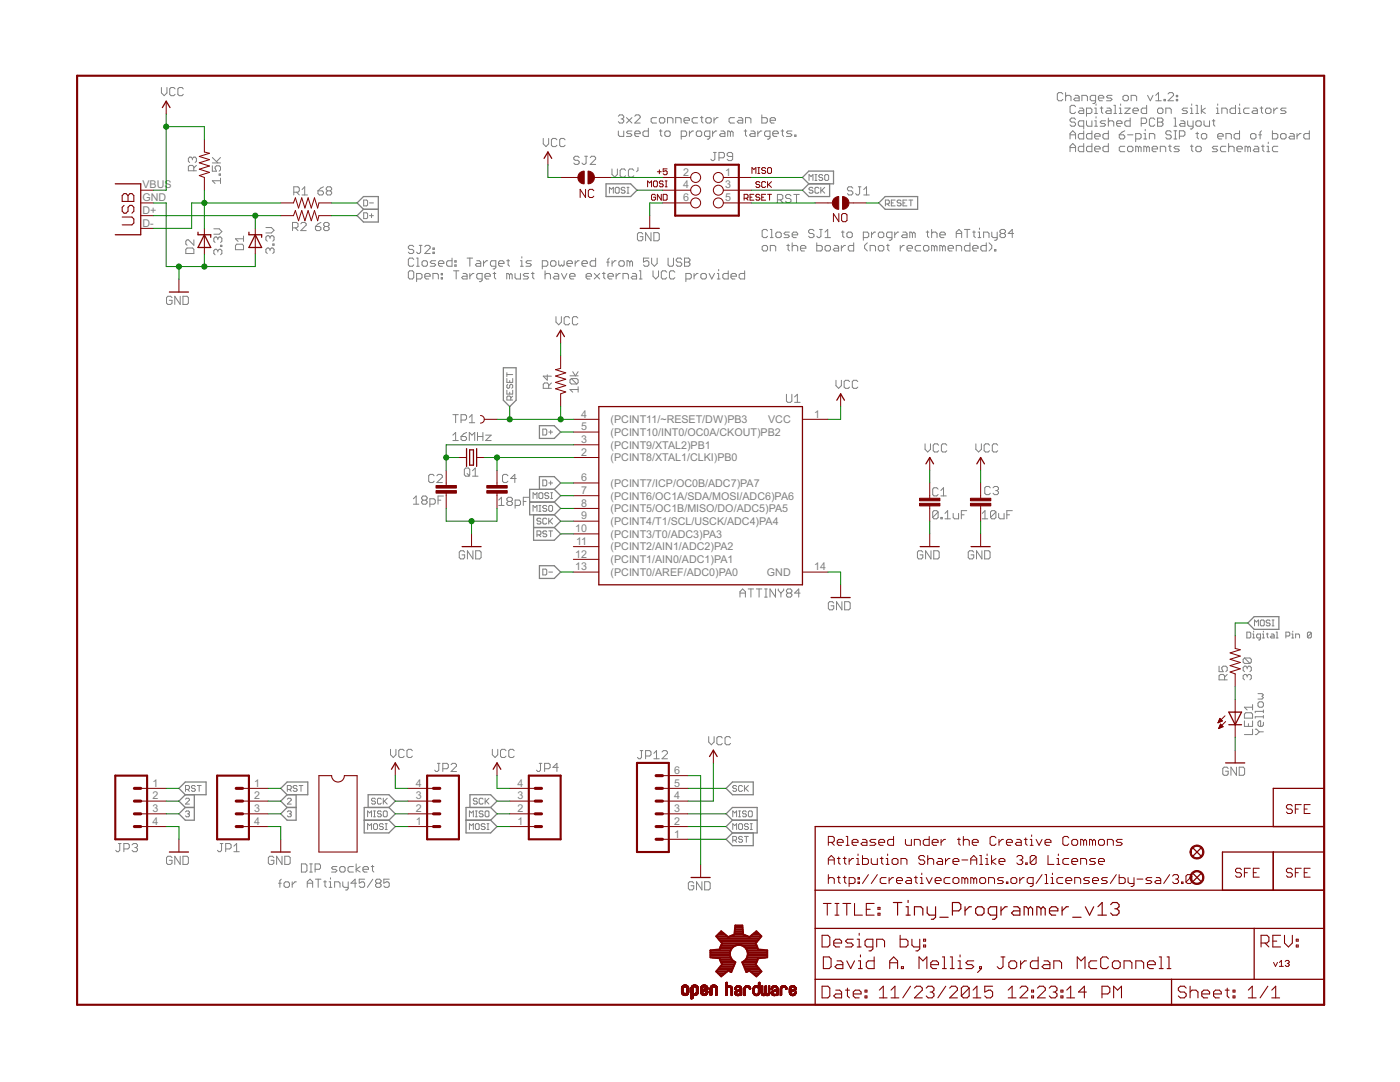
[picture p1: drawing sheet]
<svg xmlns="http://www.w3.org/2000/svg" width="279mm" height="216mm" viewBox="0 0 279 216" stroke-linecap="round" stroke-linejoin="round" font-family="sans-serif">
<defs><g id="words">
<g font-size="2.4" fill="#808080">
<text x="136.3" y="35.1">2</text>
<text x="144.7" y="35.1">1</text>
<text x="28.4" y="40.1">GND</text>
<text x="28.4" y="37.6">VBUS</text>
<text x="136.3" y="37.6">4</text>
<text x="136.3" y="40.1">6</text>
<text x="144.7" y="37.6">3</text>
<text x="144.7" y="40.1">5</text>
<text x="28.4" y="45.2">D-</text>
<text x="28.4" y="42.7">D+</text>
<text x="116" y="83.3">4</text>
<text x="162.5" y="83.3">1</text>
<text x="116" y="88.4">3</text>
<text x="116" y="85.9">5</text>
<text x="121.9" y="89.5">(PCINT9/XTAL2)PB1</text>
<text x="121.9" y="87">(PCINT10/INT0/OC0A/CKOUT)PB2</text>
<text x="121.9" y="84.4">(PCINT11/~RESET/DW)PB3</text>
<text x="153.3" y="84.4">VCC</text>
<text x="116" y="90.9">2</text>
<text x="121.9" y="92.1">(PCINT8/XTAL1/CLKI)PB0</text>
<text x="116" y="101.1">8</text>
<text x="116" y="98.6">7</text>
<text x="116" y="96">6</text>
<text x="121.9" y="99.7">(PCINT6/OC1A/SDA/MOSI/ADC6)PA6</text>
<text x="121.9" y="97.1">(PCINT7/ICP/OC0B/ADC7)PA7</text>
<text x="114.8" y="106.2">10</text>
<text x="116" y="103.6">9</text>
<text x="121.9" y="107.3">(PCINT3/T0/ADC3)PA3</text>
<text x="121.9" y="104.8">(PCINT4/T1/SCL/USCK/ADC4)PA4</text>
<text x="121.9" y="102.2">(PCINT5/OC1B/MISO/DO/ADC5)PA5</text>
<text x="114.8" y="111.3">12</text>
<text x="114.8" y="113.8">13</text>
<text x="115" y="108.7">11</text>
<text x="121.9" y="109.8">(PCINT2/AIN1/ADC2)PA2</text>
<text x="121.9" y="112.4">(PCINT1/AIN0/ADC1)PA1</text>
<text x="162.5" y="113.8">14</text>
<text x="121.9" y="114.9">(PCINT0/AREF/ADC0)PA0</text>
<text x="153" y="114.9">GND</text>
<text x="134.5" y="154.4">6</text>
<text x="30.4" y="157">1</text>
<text x="30.4" y="159.5">2</text>
<text x="50.7" y="157">1</text>
<text x="50.7" y="159.5">2</text>
<text x="83" y="159.5">3</text>
<text x="83" y="157">4</text>
<text x="103.3" y="159.5">3</text>
<text x="103.3" y="157">4</text>
<text x="134.5" y="159.5">4</text>
<text x="134.5" y="157">5</text>
<text x="30.4" y="162">3</text>
<text x="30.4" y="164.6">4</text>
<text x="50.7" y="162">3</text>
<text x="50.7" y="164.6">4</text>
<text x="83" y="164.6">1</text>
<text x="83" y="162">2</text>
<text x="103.3" y="164.6">1</text>
<text x="103.3" y="162">2</text>
<text x="134.5" y="167.1">1</text>
<text x="134.5" y="164.6">2</text>
<text x="134.5" y="162">3</text>
</g>
</g></defs>
<g fill="none" stroke="#808080" stroke-width=".2">
<path d="M32.2 17.5v1l.6 .6 .5-.6v-1M34.9 17.7l-.2-.2h-.6l-.2 .2v1.1l.2 .3h.6l.2-.3M36.6 17.7l-.3-.2h-.5l-.3 .2v1.1l.3 .3h.5l.3-.3M212.1 18.8l-.3-.3h-.5l-.3 .3v1l.3 .3h.5l.3-.3M212.7 18.5v1.6M212.7 19.3l.2-.3h.6l.2 .3v.8M214.6 19h.5l.3 .3v.8h-.8l-.3-.3 .3-.2h.8M219.2 19.6h1.1v-.3l-.3-.3h-.5l-.3 .3v.5l.3 .3h.5M221.9 19h-.8l-.3 .3 .3 .3h.6l.2 .2-.2 .3h-.9M224.1 19.3l.3-.3h.5l.3 .3v.5l-.3 .3h-.5l-.3-.3zM229 19l.6 1.1 .5-1.1M230.7 19l.5-.5v1.6"/>
<path d="M232.3 19.8h.3v.3h-.3zM233.1 18.8l.3-.3h.5l.3 .3v.2l-1.1 1.1h1.1M234.8 19.8h.2v.3h-.2zM234.8 19h.2v.3h-.2zM38.4 31.6l-.3-.3h-.3l-.2 .3v.6l.2 .2M38.4 31.6l.3-.3h.2l.3 .3v.6l-.3 .2M38.4 31.6v.3M38.7 34.1v-.8l-.3-.3h-.6l-.2 .3v.8h1.6M39.2 33l-.5 .5M42.4 33.1v1.1h.8l-.3-.6v-.3l.3-.2h.5l.3 .2v.6l-.3 .3M42.4 32.5h1.6M42.4 31.4l1.1 1.1"/>
<path d="M43.7 34.7h.3v.3h-.3zM44 36.1h-1.6l.5 .5M44 35.5v1.1M44 31.4l-.8 .9M58.6 38.4h.9l.2-.3v-.6l-.2-.2h-.9v1.6M59.2 38.4l.5 .5M60.3 38.9h1.1M60.3 37.8l.5-.5v1.6M63.5 38.1h.8l.3 .3v.2l-.3 .3h-.6l-.2-.3zM64.6 37.3l-.6 .2-.5 .6M65.4 38.1l-.3 .3v.2l.3 .3h.5l.3-.3v-.2l-.3-.3M65.4 38.1h.5"/>
<path d="M65.4 38.1l-.3-.3v-.3l.3-.2h.5l.3 .2v.3l-.3 .3M72.6 39.9h.6l.2 .2v.8l-.2 .2h-.6zM108.4 27.6v1.1l.6 .6 .5-.6v-1.1M111.1 27.9l-.2-.3h-.6l-.3 .3v1.1l.3 .3h.6l.2-.3M112.8 27.9l-.3-.3h-.5l-.3 .3v1.1l.3 .3h.5l.3-.3M115.6 31.5l-.3-.3h-.5l-.3 .3v.2l.3 .3h.5l.3 .3v.2l-.3 .3h-.5l-.3-.3M116.7 31.2h.5M117 31.2v1.3l-.3 .3h-.3l-.3-.3M117.8 31.5l.2-.3h.6l.3 .3v.2l-1.1 1.1h1.1M121.6 38.5v-1.1l.4 .4 .4-.4v1.1M122.1 33.7v1.1l.6 .5 .5-.5v-1.1M122.8 37.6l.2-.2h.4l.2 .2v.8l-.2 .1h-.4l-.2-.1z"/>
<path d="M123.4 23.2l.3-.3h.5l.3 .3v.3l-.3 .2M123.4 26.1v.8l.3 .3h.8v-1.1M124 23.7h.2M124.2 23.7l.3 .3v.3l-.3 .3h-.5l-.3-.3M124.7 37.6l-.2-.2h-.3l-.2 .2 .2 .4h.3l.2 .2-.2 .3h-.3l-.2-.1M124.8 34l-.2-.3h-.6l-.2 .3v1.1l.2 .2h.6l.2-.2M125 23.5l1.1 1.1M125.1 37.4h.4M125.1 38.5h.4M125.3 37.4v1.1M126.1 23.5l-1.1 1.1M126.1 26.1h-.8l-.3 .3 .3 .3h.6l.2 .2-.2 .3h-.9"/>
<path d="M126.5 34l-.3-.3h-.5l-.3 .3v1.1l.3 .2h.5l.3-.2M126.7 23.2l.2-.3h.6l.3 .3v.3l-1.1 1.1h1.1M126.7 26.7h1.1v-.3l-.3-.3h-.6l-.2 .3v.5l.2 .3h.6M127.3 33.4v.6l-.3 .3M129.4 25.6v1.6h-.8l-.3-.3v-.5l.3-.3h.8M131 23.5h-.8l-.3 .2v.6l.3 .3h.8M131.6 23.7l.2-.2h.6l.3 .2v.6l-.3 .3h-.6l-.2-.3zM131.6 26.1h.5M131.8 25.9v1l.3 .3M132.7 26.4l.2-.3h.6l.3 .3v.5l-.3 .3h-.6l-.2-.3zM133.2 24.6v-1.1h.8l.3 .2v.9M134.9 24.6v-1.1h.8l.2 .2v.9"/>
<path d="M136 27.2h.8l.2-.3v-.5l-.2-.3h-.8v1.7M136.5 24h1.1v-.3l-.3-.2h-.5l-.3 .2v.6l.3 .3h.5M137.6 26.1v1.1M138.4 26.1h-.3l-.5 .6M139 26.4l.2-.3h.6l.2 .3v.5l-.2 .3h-.6l-.2-.3zM139.2 23.5h-.8l-.3 .2v.6l.3 .3h.8M139.8 23.5h.5M140 23.2v1.1l.3 .3M140.9 23.7l.2-.2h.6l.2 .2v.6l-.2 .3h-.6l-.2-.3zM141.7 27.2h-.8l-.3-.3v-.5l.3-.3h.8v1.4l-.3 .3h-.3M142.2 26.1v1.1M142.4 30.4h.5"/>
<path d="M142.5 23.5v1.1M142.7 30.4v1.4l-.3 .2h-.3l-.2-.2M143 26.1h-.2l-.6 .6M143.3 23.5h-.3l-.5 .5M143.5 31.5h.8l.3-.3v-.5l-.3-.3h-.8v1.6M143.9 26.1h.5l.3 .3v.8h-.8l-.3-.3 .3-.2h.8M145.8 26.4l-.3-.3h-.3v1.1M145.8 26.4v.8M145.8 26.4l.2-.3 .3 .3v.8M146.2 31.2h-.8l-.3-.2v-.3l.3-.3h.5l.3 .3v1.1l-.3 .2h-.5l-.3-.2M146.6 23.5h-.8l-.3 .2v.6l.3 .3h.8M147.4 23.5h.6l.2 .2v.9h-.8l-.3-.3 .3-.3h.8"/>
<path d="M148.5 26.1h.5M148.8 24.6v-1.1h.8l.3 .2v.9M148.8 25.9v1l.2 .3M149.9 26.1h.5l.3 .3v.8h-.8l-.3-.3 .3-.2h.8M151.2 26.1v1.1M152 22.9v1.7h.9l.2-.3v-.6l-.2-.2h-.9M152 26.1h-.2l-.6 .6M153.7 27.2h-.8l-.3-.3v-.5l.3-.3h.8v1.4l-.3 .3h-.3M153.7 24h1.1v-.3l-.3-.2h-.6l-.2 .2v.6l.2 .3h.6M154.2 26.7h1.1v-.3l-.3-.3h-.5l-.3 .3v.5l.3 .3h.5M155.2 39.9h.8l.2-.3v-.5l-.2-.3h-.8v1.6M155.7 39.9l.5 .5"/>
<path d="M155.9 26.1h.5M156.1 25.9v1l.3 .3M157.9 39.1l-.3-.3h-.5l-.3 .3v.2l.3 .3h.5l.3 .3v.3l-.3 .2h-.5l-.3-.2M158.1 26.1h-.9l-.2 .3 .2 .3h.6l.3 .2-.3 .3h-.8M158.4 38.8h1.1M158.6 26.9h.3v.3h-.3zM159 38.8v1.6M161.5 36v-1.2l.4 .4 .3-.4v1.2M162.2 37.6l-.1-.2h-.4l-.2 .2 .2 .4h.4l.1 .2-.1 .3h-.4l-.2-.1M162.6 36h.4M162.6 34.8h.4M162.8 34.8v1.2"/>
<path d="M163.4 37.6l-.2-.2h-.4l-.2 .2v.8l.2 .1h.4l.2-.1M163.8 37.4v1.1M164 38l.6 .5M164.2 35l-.2-.2h-.4l-.2 .2 .2 .4h.4l.2 .2-.2 .4h-.4l-.2-.2M164.6 37.4l-.8 .8M164.6 35l.2-.2h.4l.2 .2v.8l-.2 .2h-.4l-.2-.2zM170.2 37.5l-.3-.2h-.5l-.3 .2v.3l.3 .3h.5l.3 .3v.2l-.3 .3h-.5l-.3-.3M171.3 37.3h.5M171.6 37.3v1.3l-.3 .3h-.3l-.2-.3M172.4 38.9h1.1M172.4 37.8l.5-.5v1.6M178.6 39.9h-.7v1.2h.7"/>
<path d="M181 39.9h-.8v1.2h.8M181.4 39.9h.8M181.8 39.9v1.2M213.6 27.7v-1.1l.5-.5 .6 .5v1.1M213.6 30.3v-1.1l.5-.6 .6 .6v1.1M213.6 26.9h1.1M213.6 29.4h1.1M214.7 21.3l-.3-.3h-.6l-.2 .3v1.1l.2 .2h.6l.3-.2M214.7 23.8l-.3-.2h-.6l-.2 .2v.3l.2 .3h.6l.3 .2v.3l-.3 .3h-.6l-.2-.3M215.5 21.6h.5l.3 .2v.8h-.8l-.3-.2 .3-.3h.8M215.9 20.1v-1.1h.8l.3 .3v.8M216.3 25.2h-.8l-.3-.3v-.5l.3-.3h.8v1.6"/>
<path d="M216.3 26.1v1.6h-.8l-.3-.2v-.6l.3-.3h.8M216.3 28.6v1.7h-.8l-.3-.3v-.6l.3-.2h.8M216.8 22.6h.8l.3-.2v-.6l-.3-.2h-.8v1.6M216.8 24.1v.8l.3 .3h.8v-1.1M217.9 26.1v1.6h-.8l-.3-.2v-.6l.3-.3h.8M217.9 28.6v1.7h-.8l-.3-.3v-.6l.3-.2h.8M218.5 22.6h.5M218.5 21.6h.2v1M218.5 24.1h.2v1.1M218.5 25.2h.5M218.5 27.2h1.1v-.3l-.3-.3h-.6l-.2 .3v.6l.2 .2h.6M218.5 29.7h1.1v-.3l-.3-.2h-.6l-.2 .2v.6l.2 .3h.6"/>
<path d="M218.7 20.1h-.9l-.2-.3v-.5l.2-.3h.9v1.4l-.3 .3h-.3M218.7 20.7v.3M218.7 23.3v.3M219.6 21.6h.5M219.8 21.3v1.1l.3 .2M220.6 24.1h-.8l-.2 .3 .2 .2h.6l.2 .3-.2 .3h-.8M220.9 21.6h.6l.2 .2v.8h-.8l-.3-.2 .3-.3h.8M221.2 28.6v1.7h-.8l-.3-.3v-.6l.3-.2h.8M221.2 26.1v1.6h-.8l-.3-.2v-.6l.3-.3h.8M221.2 24.4l.3-.3h.5l.3 .3v.8M221.2 23.6v1.6M222.3 21h.3v1.6"/>
<path d="M222.3 22.6h.5M222.8 24.6h1.1v-.2l-.3-.3h-.5l-.3 .3v.5l.3 .3h.5M223.4 22.6h.5M223.4 21.6h.2v1M223.4 26.9h.8l.3 .3v.3l-.3 .2h-.6l-.2-.2zM223.6 20.7v.3M224.5 29.2h-.9l-.2 .2v.6l.2 .3h.9M224.5 21.6h1.1l-1.1 1h1.1M224.5 26.1l-.6 .3-.5 .5M225 29.4l.3-.2h.5l.3 .2v.6l-.3 .3h-.5l-.3-.3zM225 26.9h1.1M225.6 23.6v1.6h-.9l-.2-.3v-.5l.2-.3h.9"/>
<path d="M225.7 20.1v-1.1h.9l.2 .3v.8M226.1 22.1h1.1v-.3l-.3-.2h-.5l-.3 .2v.6l.3 .2h.5M226.7 27.7h.8l.2-.2v-.6l-.2-.3h-.8v1.7M227.2 29.4l-.3-.2h-.2v1.1M227.2 29.4l.3-.2 .2 .2v.9M227.2 29.4v.9M227.8 24.6h.8l.2-.2v-.6l-.2-.2h-.8v1.6M228.3 27.7h.5M228.3 26.6h.3v1.1M228.6 25.8v.3M228.8 21v1.6h-.8l-.2-.2v-.6l.2-.2h.8M228.8 29.4v.9"/>
<path d="M228.8 29.4l.3-.2 .3 .2v.9M228.8 29.4l-.2-.2h-.3v1.1M229.4 27.7v-1.1h.8l.3 .3v.8M229.9 29.7h1.1v-.3l-.3-.2h-.5l-.3 .2v.6l.3 .3h.5M230.5 23.8l-.3-.2h-.5l-.3 .2v1.1l.3 .3h.5l.3-.3M230.7 20.1h1.1M231 21.8l.3-.2h.5l.3 .2v.6l-.3 .2h-.5l-.3-.2zM231 23.6h.8l.3 .2v.3l-.3 .3 .3 .2v.3l-.3 .3h-.8zM231 24.4h.8M231.6 30.3v-1.1h.8l.2 .2v.9M232.7 22.6v-1h.8l.2 .2v.8M233.2 29.2h.5"/>
<path d="M233.5 28.9v1.1l.2 .3M233.7 26.4l-.2-.3h-.6l-.2 .3v.2l.2 .3h.6l.2 .3v.3l-.2 .2h-.6l-.2-.2M234.3 23.6h.3v1.6M234.3 25.2h.5M234.3 27.7h.5M234.3 26.1h.5M234.6 26.1v1.6M235.4 27.2h.8l.3-.3v-.5l-.3-.3h-.8v1.6M235.4 29.2h-.8l-.3 .2 .3 .3h.5l.3 .3-.3 .3h-.8M235.6 24.1h.6l.3 .3v.8h-.9l-.2-.3 .2-.3h.9M237 21.6h-.8l-.3 .2 .3 .3h.5l.3 .3-.3 .2h-.8M237 24.1v.8l.3 .3h.8"/>
<path d="M237.6 22.6h.5M237.6 21.6h.2v1M237.6 29.2h.5M237.8 20.7v.3M237.8 28.9v1.1l.3 .3M238.1 24.1v1.4l-.3 .2h-.2M238.7 21h.2v1.6M238.7 22.6h.5M238.7 29.4l.2-.2h.6l.2 .2v.6l-.2 .3h-.6l-.2-.3zM238.7 24.4l.2-.3h.6l.2 .3v.5l-.2 .3h-.6l-.2-.3zM238.7 26.6h.5M238.9 26.4v1.1l.3 .2"/>
<path d="M239.8 21v1.6M239.8 26.9l.2-.3h.6l.2 .3v.6l-.2 .2h-.6l-.2-.2zM240.3 24.1v.8l.3 .3h.8v-1.1M240.6 21.6l-.8 .5 .8 .5M241.9 24.1h.6M242.2 23.8v1.1l.3 .3M242.7 22.6h.6M242.7 21.6h.3v1M243 20.7v.3M243 27.2h1.1v-.3l-.3-.3h-.5l-.3 .3v.6l.3 .2h.5M243 29.2h-.8l-.3 .2 .3 .3h.5l.3 .3-.3 .3h-.8M243.8 22.6v-1h.8l.3 .2v.8"/>
<path d="M244.6 29.2h-.8l-.2 .2v.6l.2 .3h.8M244.7 27.7v-1.1h.8l.2 .3v.8M245.2 29.4l.3-.2h.5l.3 .2v.9M245.2 28.6v1.7M246.6 21v1.6h-.9l-.2-.2v-.6l.2-.2h.9M246.8 29.7h1.1v-.3l-.3-.2h-.5l-.3 .2v.6l.3 .3h.5M247.1 22.6h.5M247.1 21.6h.3v1M247.4 26.1v1.6h-.8l-.3-.2v-.6l.3-.3h.8M247.4 20.7v.3M249 29.4l.3-.2 .3 .2v.9M249 29.4l-.2-.2h-.3v1.1"/>
<path d="M249 29.4v.9M249.3 21.6h-.8l-.3 .2v.6l.3 .2h.8M249.6 26.9l.3-.3h.5l.3 .3v.6l-.3 .2h-.5l-.3-.2zM250.1 21.6h.6l.2 .2v.8h-.8l-.2-.2 .2-.3h.8M250.4 29.2h.5l.3 .2v.9h-.8l-.3-.3 .3-.3h.8M251.2 26.9h.6M251.5 21.6h.5M251.8 21.3v1.1l.2 .2M251.8 26.1l-.3 .3v1.3M251.8 29.2h.5M252 28.9v1.1l.3 .3M252.6 21.8l.2-.2h.6l.3 .2v.6l-.3 .2h-.6l-.2-.2z"/>
<path d="M252.8 30.3h.6M252.8 29.2h.3v1.1M253.1 28.4v.2M253.9 26.1v1.6h.8l.3-.2v-.6l-.3-.3h-.8M254.2 21.6v1M255 21.6h-.3l-.5 .5M255 29.2h-.8l-.3 .2v.6l.3 .3h.8M255.6 26.9l.2-.3h.6l.3 .3v.6l-.3 .2h-.6l-.2-.2zM256.7 21.6h-.9l-.2 .2 .2 .3h.6l.3 .3-.3 .2h-.8M257.5 26.6h.5l.3 .3v.8h-.8l-.3-.2 .3-.3h.8M258.8 26.6v1.1M259.7 26.6h-.3l-.6 .6"/>
<path d="M261.3 26.1v1.6h-.8l-.3-.2v-.6l.3-.3h.8M34.3 59.4l-.2-.3h-.6l-.3 .3v1.1l.3 .2h.6l.2-.2v-.6h-.5M36 59.1v1.6l-1.1-1.6v1.6M36.5 59.1h.8l.3 .3v1.1l-.3 .2h-.8zM37.3 49.5h1.1l.3 .3v.8h-1.6v-.8zM38.7 47.9v1l-1.1-1h-.3l-.2 .2v.6l.2 .2M42.7 45.7h1.1l.5 .5-.5 .5h-1.1M43.5 50l-.3-.3h-.3l-.2 .3v.6l.2 .2M43.5 50l.3-.3h.2l.3 .3v.6l-.3 .2M43.5 47.6l-.3-.3h-.3l-.2 .3v.5l.2 .3M43.5 47.6v.2M43.5 50v.3"/>
<path d="M43.5 47.6l.3-.3h.2l.3 .3v.5l-.3 .3M44 48.9h.3v.3h-.3zM47.2 48.7h1.1l.3 .3v.8h-1.6v-.8zM48.6 47.1v1.1M48.6 47.6h-1.6l.5 .6M53.1 45.4h1.1l.5 .6-.5 .5h-1.1M53.9 49.8l-.3-.3h-.3l-.2 .3v.5l.2 .3M53.9 49.8l.3-.3h.2l.3 .3v.5l-.3 .3M53.9 47.3l-.3-.3h-.3l-.2 .3v.6l.2 .2M53.9 47.3v.3M53.9 49.8v.2M53.9 47.3l.3-.3h.2l.3 .3v.6l-.3 .2"/>
<path d="M54.4 48.7h.3v.2h-.3zM58.4 45.5h.8l.3-.3v-.5l-.3-.3h-.8v1.6M58.9 45.5l.6 .5M60 44.7l.3-.3h.5l.3 .3v.2l-1.1 1.1h1.1M62.9 45.2h.9l.3 .3v.2l-.3 .3h-.6l-.3-.3zM64.1 44.4l-.6 .3-.6 .5M64.9 45.2l-.3 .3v.2l.3 .3h.5l.3-.3v-.2l-.3-.3M64.9 45.2h.5M64.9 45.2l-.3-.3v-.2l.3-.3h.5l.3 .3v.2l-.3 .3M72.6 42.5h.6l.2 .2v.7l-.2 .2h-.6zM73.7 40.5h.8M73.7 43h.8"/>
<path d="M74.1 42.7v.7M81.8 54h.5l.3 .3v1.1l-.3 .3h-.5l-.3-.3v-1.1zM82.6 51.8l-.3-.3h-.5l-.3 .3v1.1l.3 .2h.5l.3-.2M82.6 49.2l-.3-.2h-.5l-.3 .2v.3l.3 .3h.5l.3 .2v.3l-.3 .3h-.5l-.3-.3M83.1 51.5h.3v1.6M83.1 53.1h.6M83.1 55.7h.8l.3-.3v-.6l-.3-.2h-.8v1.6M83.7 49h.5M83.9 49v1.3l-.2 .3h-.3l-.3-.3M84.2 52.3l.3-.3h.5l.3 .3v.6l-.3 .2h-.5l-.3-.2zM84.8 55.1h1.1v-.3l-.3-.2h-.6l-.2 .2v.6l.2 .3h.6M84.8 49.2l.2-.2h.6l.3 .2v.3l-1.1 1.1h1.1"/>
<path d="M86.4 55.7v-1.1h.8l.3 .2v.9M86.4 49.5h.3v.3h-.3zM86.4 50.3h.3v.3h-.3zM87 52h-.9l-.2 .3 .2 .3h.6l.3 .3-.3 .2h-.8M87.5 52.6h1.1v-.3l-.3-.3h-.5l-.3 .3v.6l.3 .2h.5M88.1 55.4h.2v.3h-.2zM88.1 54.6h.2v.2h-.2zM90.2 51.5v1.6h-.8l-.3-.2v-.6l.3-.3h.8M90.5 54h1.1M90.8 52.9h.2v.2h-.2zM90.8 52h.2v.3h-.2zM91 54v1.7"/>
<path d="M92.4 54.6h.5l.3 .2v.9h-.8l-.3-.3 .3-.3h.8M93.2 51.5h1.1M93.8 51.5v1.6M93.8 54.6v1.1M94.6 54.6h-.3l-.5 .5M95.1 52h.6l.2 .3v.8h-.8l-.2-.2 .2-.3h.8M96.2 55.7h-.8l-.3-.3v-.6l.3-.2h.8v1.3l-.3 .3h-.2M96.5 52v1.1M96.8 55.1h1.1v-.3l-.3-.2h-.6l-.2 .2v.6l.2 .3h.6M97.3 52h-.3l-.5 .6M98.4 54.6h.6M98.7 54.3v1.1l.3 .3"/>
<path d="M99 53.1h-.9l-.2-.2v-.6l.2-.3h.9v1.4l-.3 .3h-.3M99.5 52.6h1.1v-.3l-.3-.3h-.5l-.3 .3v.6l.3 .2h.5M101.1 52h.6M101.4 51.8v1.1l.3 .2M101.7 54.8l-.3-.2h-.3v1.1M101.7 54.8v.9M101.7 54.8l.3-.2 .2 .2v.9M102.8 54.6v.8l.2 .3h.9v-1.1M103.9 53.1h.5M103.9 52h.2v1.1M104.1 51.2v.3M105.5 54.6h-.8l-.3 .2 .3 .3h.5l.3 .3-.3 .3h-.8"/>
<path d="M106 52h-.8l-.2 .3 .2 .3h.6l.2 .3-.2 .2h-.8M106 54.6h.6M106.3 54.3v1.1l.3 .3M108.2 53.1h.9l.2-.2v-.6l-.2-.3h-.9v1.7M108.8 54.8l.3-.2h.5l.3 .2v.9M108.8 54v1.7M110.1 52h.6l.3 .3v.6l-.3 .2h-.6l-.2-.2v-.6zM110.7 54.6h.5l.3 .2v.9h-.8l-.3-.3 .3-.3h.8M111.5 52v.9l.3 .2 .3-.2 .2 .2 .3-.2v-.9M112.1 54.6l.5 1.1 .5-1.1M113.1 52.6h1.1v-.3l-.2-.3h-.6l-.3 .3v.6l.3 .2h.6M113.7 55.1h1.1v-.3l-.3-.2h-.5l-.3 .2v.6l.3 .3h.5"/>
<path d="M114.8 52v1.1M115.6 52h-.3l-.5 .6M116.1 52.6h1.1v-.3l-.2-.3h-.6l-.3 .3v.6l.3 .2h.6M117 55.1h1v-.3l-.2-.2h-.6l-.2 .2v.6l.2 .3h.6M118.6 54.6l1.1 1.1M118.9 51.5v1.6h-.9l-.2-.2v-.6l.2-.3h.9M119.7 54.6l-1.1 1.1M120.2 54.6h.6M120.5 54.3v1.1l.3 .3M121.1 52.3h.5M121.3 55.1h1.1v-.3l-.3-.2h-.5l-.3 .2v.6l.3 .3h.5M121.6 51.5l-.3 .3v1.3"/>
<path d="M122.2 52v1.1M123 52h-.3l-.5 .6M123 54.6v1.1M123.8 52h.5l.3 .3v.6l-.3 .2h-.5l-.3-.2v-.6zM123.8 54.6h-.3l-.5 .5M124.3 55.7v-1.1h.8l.3 .2v.9M125.7 52.3l-.3-.3h-.3v1.1M125.7 52.3v.8M125.7 52.3l.3-.3 .2 .3v.8M126.2 54.6h.6l.2 .2v.9h-.8l-.2-.3 .2-.3h.8M127.6 54h.3v1.7M127.6 55.7h.5"/>
<path d="M128.3 46.7l-.3-.3h-.5l-.3 .3v1.1l.3 .2h.5l.3-.2v-.6h-.5M129.5 51.5h-1.1v.8l.6-.3h.2l.3 .3v.6l-.3 .2h-.5l-.3-.2M129.9 46.4v1.6l-1.1-1.6v1.6M130 51.5v1.1l.6 .5 .5-.5v-1.1M130.3 54v1.1l.6 .6 .5-.6v-1.1M130.5 46.4h.8l.3 .3v1.1l-.3 .2h-.8zM133.1 54.3l-.3-.3h-.6l-.2 .3v1.1l.2 .3h.6l.3-.3M133.3 51.5v1.4l.3 .2h.6l.2-.2v-1.4M134.7 54.3l-.3-.3h-.5l-.3 .3v1.1l.3 .3h.5l.3-.3M136.1 51.8l-.3-.3h-.6l-.2 .3v.2l.2 .3h.6l.3 .3v.3l-.3 .2h-.6l-.2-.2M136.6 51.5h.8l.3 .3v.2l-.3 .3 .3 .3v.3l-.3 .2h-.8zM136.6 52.3h.8"/>
<path d="M136.9 55.7h.8l.3-.3v-.6l-.3-.2h-.8v1.6M138.5 54.6v1.1M139.3 54.6h-.2l-.6 .5M139.9 54.8l.2-.2h.6l.3 .2v.6l-.3 .3h-.6l-.2-.3zM141.5 54.6l.5 1.1 .6-1.1M143.2 55.7h.5M143.2 54.6h.2v1.1M143.4 53.8v.2M145.3 54v1.7h-.8l-.2-.3v-.6l.2-.2h.8M145.9 55.1h1.1v-.3l-.3-.2h-.5l-.3 .2v.6l.3 .3h.5M148.6 54v1.7h-.8l-.3-.3v-.6l.3-.2h.8M152.4 49h.5l.3 .3v.5l-.3 .3h-.5l-.3-.3v-.5z"/>
<path d="M153.2 46.1l-.3-.3h-.5l-.3 .3v1l.3 .3h.5l.3-.3M153.7 45.8h.3v1.6M153.7 47.4h.6M153.7 50.1v-1.1h.8l.3 .3v.8M155.1 46.3h.5l.3 .3v.5l-.3 .3h-.5l-.3-.3v-.5zM157 49h.5M157.3 48.7v1.1l.2 .3M157.5 46.3h-.8l-.2 .3 .2 .3h.6l.2 .2-.2 .3h-.8M158.1 46.9h1.1v-.3l-.3-.3h-.5l-.3 .3v.5l.3 .3h.5M158.1 48.5v1.6M158.1 49.3l.3-.3h.5l.3 .3v.8M159.7 49.5h1.1v-.2l-.3-.3h-.5l-.3 .3v.5l.3 .3h.5"/>
<path d="M162.5 46.1l-.3-.3h-.6l-.2 .3v.2l.2 .3h.6l.3 .3v.2l-.3 .3h-.6l-.2-.3M163 48.5v1.6h.8l.3-.3v-.5l-.3-.3h-.8M163.6 45.8h.5M163.8 45.8v1.3l-.2 .3h-.3l-.3-.3M164.7 47.4h1M164.7 46.3l.5-.5v1.6M164.9 49h.6l.2 .3v.5l-.2 .3h-.6l-.2-.3v-.5zM166.6 49h.5l.3 .3v.8h-.8l-.3-.3 .3-.3h.8M167.9 46.3h.6M167.9 49v1.1M168.2 46.1v1l.3 .3M168.7 49h-.2l-.6 .5"/>
<path d="M169 46.6l.3-.3h.5l.3 .3v.5l-.3 .3h-.5l-.3-.3zM170.4 48.5v1.6h-.8l-.3-.3v-.5l.3-.3h.8M172.3 47.4h.8l.3-.3v-.5l-.3-.3h-.8v1.6M173.1 48.5l-.5 .5v.5l.5 .6M173.7 50.1v-1.1h.8l.2 .3v.8M173.9 46.3v1.1M174.7 46.3h-.2l-.6 .6M175.3 46.6l.3-.3h.5l.3 .3v.5l-.3 .3h-.5l-.3-.3zM175.3 49.3l.3-.3h.5l.3 .3v.5l-.3 .3h-.5l-.3-.3zM176.7 40.7h.6l.2-.2v-.4l-.2-.2h-.6v1.2M176.9 49h.6M177.1 40.7l.4 .4"/>
<path d="M177.2 48.7v1.1l.3 .3M177.9 40.5h.4M178 47.4h-.8l-.3-.3v-.5l.3-.3h.8v1.4l-.3 .2h-.2M178.6 46.3v1.1M179.4 46.3h-.3l-.5 .6M179.7 49v1.1M179.8 40.1l-.2-.2h-.4l-.2 .4 .2 .2h.4l.2 .4-.2 .2h-.4l-.2-.2M180.2 46.3h.5l.3 .3v.8h-.8l-.3-.3 .3-.2h.8M180.2 40.5h.4M180.5 49h-.3l-.5 .5M181 49.5h1.1v-.2l-.3-.3h-.5l-.3 .3v.5l.3 .3h.5M182.1 46.6l-.3-.3h-.2v1.1"/>
<path d="M182.1 46.6v.8M182.1 46.6l.3-.3 .2 .3v.8M183.7 49h-.8l-.3 .3v.5l.3 .3h.8M184.6 49h.5l.3 .3v.5l-.3 .3h-.5l-.3-.3v-.5zM184.8 46.3h.6M185.1 46.1v1l.3 .3M185.9 46.6l.3-.3h.5l.3 .3v.8M185.9 45.8v1.6M186.5 49.3l-.3-.3h-.3v1.1M186.5 49.3l.2-.3 .3 .3v.8M186.5 49.3v.8M187.6 46.9h1.1v-.3l-.3-.3h-.6l-.2 .3v.5l.2 .3h.6"/>
<path d="M188.1 49.3l-.3-.3h-.2v1.1M188.1 49.3l.3-.3 .3 .3v.8M188.1 49.3v.8M189.2 49.5h1.1v-.2l-.3-.3h-.5l-.3 .3v.5l.3 .3h.5M190.8 46.6h1.1M190.8 47.4v-1.1l.6-.5 .5 .5v1.1M190.8 50.1v-1.1h.8l.3 .3v.8M192.5 45.8h1.1M193 45.8v1.6M193.6 48.5v1.6h-.9l-.2-.3v-.5l.2-.3h.9M194.1 46.3h.5M194.1 49.5h1.1v-.2l-.3-.3h-.5l-.3 .3v.5l.3 .3h.5"/>
<path d="M194.4 46.1v1l.2 .3M195.2 47.4h.5M195.2 46.3h.3v1.1M195.5 45.5v.3M196.3 47.4v-1.1h.8l.3 .3v.8M196.8 48.5v1.6h-.8l-.3-.3v-.5l.3-.3h.8M197.4 48.5l.5 .5v.5l-.5 .6M197.9 46.3v.8l.3 .3h.8M198.5 49.8h.3v.3h-.3zM199 46.3v1.4l-.2 .2h-.3M199.8 46.6l-.2-.3v-.2l.2-.3h.6l.3 .3v.2l-.3 .3M199.8 46.6l-.2 .3v.2l.2 .3h.6l.3-.3v-.2l-.3-.3"/>
<path d="M199.8 46.6h.6M202.3 46.6h-1.1l.8-.8v1.6M101.2 74.4v.7M101.2 75.5v.8h1.1v-.8M101.2 77.9v.7h1.1v-.7M101.2 74.7h1.1M101.3 76.7l-.1 .2v.4l.1 .2 .4-.2v-.4l.2-.2 .4 .2v.4l-.2 .2M101.7 75.9v.4M101.7 78.3v.3M101.9 79.8v-.6l-.2-.2h-.4l-.1 .2v.6h1.1M102.3 79l-.4 .4M109.2 74.8v1.1l-.8-.8h1.6"/>
<path d="M109.5 77.5v-.8l-.3-.3h-.5l-.3 .3v.8h1.6M110 76.4l-.5 .6M111 63.2v1.1l.5 .5 .5-.5v-1.1M113.7 63.5l-.3-.3h-.5l-.3 .3v1l.3 .3h.5l.3-.3M113.7 75h1.7M114 75.5h1.1l.3 .3v.5l-.3 .3M114 75.5l-.3 .3v.5l.3 .3h1.1M114 75.5l1.1 1.1M114.3 74.2l.5 .8 .6-.8M115.3 63.5l-.3-.3h-.5l-.3 .3v1l.3 .3h.5l.3-.3M115.4 77.7h-1.7l.6 .6M115.4 77.2v1.1"/>
<path d="M157 78.7v1.3l.2 .3h.6l.2-.3v-1.3M158.6 79.2l.5-.5v1.6M166.8 75.9v1.1l.6 .5 .5-.5v-1.1M169.5 76.1l-.2-.2h-.6l-.2 .2v1.1l.2 .3h.6l.2-.3M171.2 76.1l-.3-.2h-.5l-.3 .2v1.1l.3 .3h.5l.3-.3M82.5 99.5l.6-.5v1.6M84.4 99.8l-.2 .3v.2l.2 .3h.6l.2-.3v-.2l-.2-.3M84.4 99.8l-.2-.3v-.2l.2-.3h.6l.2 .3v.2l-.2 .3M84.4 99.8h.6M86.6 94.9l-.2-.2h-.6l-.2 .2v1.1l.2 .3h.6l.2-.3M87.2 94.9l.3-.2h.5l.3 .2v.3l-1.1 1.1h1.1M87.4 99.8h.6"/>
<path d="M88.5 99h-1.1v1.6M90.4 86.8l.5-.5v1.6M90.4 87.9h1.1M90.4 82.7h1.1M90.9 82.7v1.6M92 87.1h.8l.3 .3v.3l-.3 .2h-.5l-.3-.2zM92 83.8h.8l.3-.3v-.5l-.3-.3h-.8v1.6M92.7 93.7l.2-.3h.6l.2 .3v1l-.2 .3h-.6l-.2-.3zM93.1 86.3l-.5 .3-.6 .5M93.2 94.5l.5 .5M93.7 87.9v-1.6l.5 .5 .5-.5v1.6M93.7 83.3l.5-.6v1.6"/>
<path d="M93.7 84.3h1M94.3 95h1.1M94.3 93.9l.5-.5v1.6M95.3 87.1h1.1M95.3 86.3v1.6M96.4 86.3v1.6M96.9 86.8h1.1l-1.1 1.1h1.1M99.5 99.8l.6-.6v1.7M101.4 94.9l-.3-.2h-.5l-.3 .2v1.1l.3 .3h.5l.3-.3M103 95.5h-1.1l.8-.8v1.6M105.5 99.2h-1.1v1.7M106.4 99.5v-1.2l.4 .4 .4-.4v1.2"/>
<path d="M107.5 98.5l.3-.2h.3l.2 .2v.8l-.2 .2h-.3l-.3-.2zM108.3 85.6h.6l.2 .2v.8l-.2 .2h-.6zM108.3 95.8h.6l.2 .2v.8l-.2 .1h-.6zM109.5 98.5l-.2-.2h-.4l-.2 .4 .2 .2h.4l.2 .4-.2 .2h-.4l-.2-.2M109.5 86.2h.8M109.5 96.4h.8M109.9 98.3h.4M109.9 99.5h.4M109.9 85.8v.8M109.9 96v.8M110.1 98.3v1.2M158.6 80.3h1.1"/>
<path d="M184.6 88.6v1.1l.5 .5 .6-.5v-1.1M187.2 97.6l-.3-.3h-.5l-.3 .3v1.1l.3 .3h.5l.3-.3M187.3 88.8l-.3-.2h-.5l-.3 .2v1.1l.3 .3h.5l.3-.3M187.8 99h1M187.8 97.9l.5-.6v1.7M189 88.8l-.3-.2h-.5l-.3 .2v1.1l.3 .3h.5l.3-.3M194.8 88.6v1.1l.5 .5 .6-.5v-1.1M197.5 88.8l-.3-.2h-.5l-.3 .2v1.1l.3 .3h.5l.3-.3M197.6 97.3l-.2-.2h-.6l-.3 .2v1.1l.3 .3h.6l.2-.3M198.2 97.3l.3-.2h.5l.3 .2v.3l-.3 .3M198.7 97.9h.3M199 97.9l.3 .3v.2l-.3 .3h-.5l-.3-.3"/>
<path d="M199.1 88.8l-.2-.2h-.6l-.3 .2v1.1l.3 .3h.6l.2-.3M82.5 100.6h1.1M85.8 100.6h.8l.3-.3v-.5l-.3-.3h-.8v1.7M92.7 110.2l-.2-.3h-.6l-.2 .3v1.1l.2 .2h.6l.2-.2v-.6h-.5M94.4 109.9v1.6l-1.1-1.6v1.6M94.9 109.9h.8l.3 .3v1.1l-.3 .2h-.8zM99.5 100.9h1.1M101.4 100.1l-.2-.3v-.3l.2-.3h.6l.3 .3v.3l-.3 .3M101.4 100.1l-.2 .2v.3l.2 .3h.6l.3-.3v-.3l-.3-.2M101.4 100.1h.6M102.8 100.9h.8l.3-.3v-.5l-.3-.3h-.8v1.6M104.4 100.1h.6"/>
<path d="M106.4 102v-1.1l.4 .4 .4-.4v1.1M107.2 106.7h.6l.1-.2v-.4l-.1-.2h-.6v1.2M107.5 100.9h.4M107.5 102h.4M107.5 106.7l.4 .4M107.8 100.9v1.1M107.9 103.6l-.1-.2h-.4l-.2 .4 .2 .2h.4l.1 .4-.1 .2h-.4l-.2-.2M108.3 113.6h.6l.2 .1v.8l-.2 .2h-.6zM109.1 101l-.2-.1h-.4l-.2 .1 .2 .5h.4l.2 .1-.2 .4h-.4l-.2-.2M109.1 103.6l-.2-.2h-.4l-.2 .2v.8l.2 .2h.4l.2-.2M109.1 106.1l-.2-.2h-.4l-.2 .2 .2 .4h.4l.2 .2-.2 .4h-.4l-.2-.2M109.5 103.4v1.2"/>
<path d="M109.5 105.9h.8M109.5 114.2h.8M109.7 100.9h.4l.2 .1v.8l-.2 .2h-.4l-.2-.2v-.8zM109.7 104l.6 .6M109.9 105.9v1.2M110.3 103.4l-.8 .8M147.7 119.1v-1l.5-.6 .6 .6v1M147.7 118.3h1.1M149.3 117.5h1.1M149.9 117.5v1.6M150.9 117.5h1.1M151.5 117.5v1.6"/>
<path d="M152.6 117.5h.5M152.6 119.1h.5M152.9 117.5v1.6M154.8 117.5v1.6l-1.1-1.6v1.6M155.3 117.5v.3l.6 .5M155.9 118.3v.8M156.4 117.5v.3l-.5 .5M157.2 118.3l-.2-.2v-.3l.2-.3h.6l.2 .3v.3l-.2 .2M157.2 118.3h.6M157.2 118.3l-.2 .3v.3l.2 .2h.6l.2-.2v-.3l-.2-.3M159.7 118.3h-1.1l.8-.8v1.6M184.2 110.2l-.3-.3h-.6l-.2 .3v1.1l.2 .2h.6l.3-.2v-.6h-.6"/>
<path d="M185.8 109.9v1.6l-1.1-1.6v1.6M186.4 109.9h.8l.2 .3v1.1l-.2 .2h-.8zM187.2 102.2l-.3-.3h-.5l-.3 .3v1.1M187.2 102.2v1.1l-.3 .2h-.5l-.3-.2M187.2 102.2l-1.1 1.1M187.8 103.3h.2v.2h-.2zM188.6 103.5h1.1M188.6 102.4l.5-.5v1.6M190.2 102.4v.9l.3 .2h.8v-1.1M191.9 102.7h.5M192.9 101.9h-1v1.6M194.3 110.2l-.2-.3h-.6l-.3 .3v1.1l.3 .2h.6l.2-.2v-.6h-.5"/>
<path d="M196 109.9v1.6l-1.1-1.6v1.6M196 103.5h1.1M196 102.4l.6-.5v1.6M196.5 109.9h.8l.3 .3v1.1l-.3 .2h-.8zM198.8 102.2v1.1l-.3 .2h-.5l-.3-.2M198.8 102.2l-.3-.3h-.5l-.3 .3v1.1M198.8 102.2l-1.1 1.1M199.3 102.4v.9l.3 .2h.8v-1.1M200.9 102.7h.6M202 101.9h-1.1v1.6M166.4 120.3l-.3-.2h-.5l-.3 .2v1.1l.3 .3h.5l.3-.3v-.5h-.6M168 120.1v1.6l-1.1-1.6v1.6"/>
<path d="M168.6 120.1h.8l.3 .2v1.1l-.3 .3h-.8zM243.3 132.9v1.1h.8l-.3-.5v-.3l.3-.3h.5l.3 .3v.6l-.3 .2M244.4 135.7v-.8l-.3-.3h-.5l-.3 .3v.8h1.6M244.9 134.6l-.5 .5M248.4 131.3l-.3 .3v.5l.3 .3h1M248.4 131.3h1l.3 .3v.5l-.3 .3M248.4 131.3l1 1.1M248.8 126.1h.6l.2 .2v.8l-.2 .2h-.6zM248.9 134.9l-.3-.3h-.2l-.3 .3v.5l.3 .3M248.9 133.2l-.3-.3h-.2l-.3 .3v.6l.3 .2M248.9 134.9l.3-.3h.2l.3 .3v.5l-.3 .3M248.9 133.2v.3"/>
<path d="M248.9 134.9v.2M248.9 133.2l.3-.3h.2l.3 .3v.6l-.3 .2M250 127.3h.4M250 126.5h.2v.8M250.2 125.9v.2M250.4 124.9v-1.2l.3 .4 .4-.4v1.2M251.1 138.4h.8l.2 .3-.2 .2 .2 .3-.2 .3h-.8M251.5 123.9l.2-.2h.4l.2 .2v.8l-.2 .2h-.4l-.2-.2zM251.6 127.3h-.6l-.2-.2v-.4l.2-.2h.6v1l-.4 .2M251.9 126.5h.2v.8M251.9 127.3h.4M252.1 125.9v.2"/>
<path d="M252.7 126.5h.4M252.9 126.3v.8l.2 .2M253.5 123.9l-.2-.2h-.4l-.2 .2 .2 .4h.4l.2 .2-.2 .4h-.4l-.2-.2M253.7 126.5h.4l.2 .2v.6h-.6l-.2-.2 .2-.2h.6M253.9 123.7h.4M253.9 124.9h.4M254.1 123.7v1.2M254.7 127.3h.4M254.7 126.1h.2v1.2M256.6 126.9h.6l.2-.2v-.4l-.2-.2h-.6v1.2M257.8 127.3h.4M257.8 126.5h.2v.8"/>
<path d="M258 125.9v.2M258.6 127.3v-.8h.6l.2 .2v.6M261.7 126.3v.8l-.2 .2h-.4l-.2-.2M261.7 126.3l-.2-.2h-.4l-.2 .2v.8M261.7 126.3l-.8 .8M37 159.5l.2-.2h.4l.2 .2v.2l-.8 .7h.8M37 157.5h.6l.2-.2v-.4l-.2-.2h-.6v1.2M37.4 157.5l.4 .4M39 156.9l-.2-.2h-.4l-.2 .2 .2 .4h.4l.2 .2-.2 .4h-.4l-.2-.2M39.4 156.7h.8M39.8 156.7v1.2M57.3 159.5l.2-.2h.4l.2 .2v.2l-.8 .7h.8"/>
<path d="M57.3 157.5h.6l.2-.2v-.4l-.2-.2h-.6v1.2M57.7 157.5l.4 .4M59.3 156.9l-.2-.2h-.4l-.2 .2 .2 .4h.4l.2 .2-.2 .4h-.4l-.2-.2M59.7 156.7h.8M60.1 156.7v1.2M74.9 159.5l-.2-.2h-.4l-.2 .4 .2 .2h.4l.2 .4-.2 .1h-.4l-.2-.1M76.1 159.5l-.2-.2h-.4l-.2 .2v.8l.2 .1h.4l.2-.1M76.5 159.3v1.1M76.7 159.9l.6 .5M77.3 159.3l-.8 .8M77.9 149.5v1.1l.6 .6 .5-.6v-1.1M80.7 149.8l-.3-.3h-.6l-.2 .3v1.1l.2 .3h.6l.3-.3"/>
<path d="M82.3 149.8l-.3-.3h-.5l-.3 .3v1.1l.3 .3h.5l.3-.3M87.3 152.3h.5M87.6 152.3v1.4l-.3 .2h-.3l-.3-.2M88.4 153.4h.8l.3-.3v-.5l-.3-.3h-.8v1.6M90 152.6l.3-.3h.5l.3 .3v.3l-1.1 1h1.1M95.2 159.5l-.1-.2h-.4l-.2 .4 .2 .2h.4l.1 .4-.1 .1h-.4l-.2-.1M96.4 159.5l-.2-.2h-.4l-.2 .2v.8l.2 .1h.4l.2-.1M96.8 159.3v1.1M97 159.9l.6 .5M97.6 159.3l-.8 .8M98.3 149.5v1.1l.5 .6 .5-.6v-1.1M101 149.8l-.3-.3h-.5l-.3 .3v1.1l.3 .3h.5l.3-.3"/>
<path d="M102.6 149.8l-.3-.3h-.5l-.3 .3v1.1l.3 .3h.5l.3-.3M107.6 152.3h.5M107.9 152.3v1.4l-.3 .2h-.3l-.2-.2M108.7 153.4h.8l.3-.3v-.5l-.3-.3h-.8v1.6M111.4 153.1h-1.1l.8-.8v1.6M127.8 149.8h.5M128 149.8v1.3l-.2 .3h-.3l-.3-.3M128.8 150.9h.9l.2-.3v-.5l-.2-.3h-.9v1.6M130.5 151.4h1.1M130.5 150.3l.5-.5v1.6M132.1 150.1l.3-.3h.5l.3 .3v.2l-1.1 1.1h1.1M141.4 147v1.1l.6 .5 .5-.5v-1.1"/>
<path d="M144.1 147.3l-.2-.3h-.6l-.2 .3v1l.2 .3h.6l.2-.3M145.8 147.3l-.3-.3h-.5l-.3 .3v1l.3 .3h.5l.3-.3M147 156.9l-.2-.2h-.4l-.2 .2 .2 .4h.4l.2 .2-.2 .4h-.4l-.2-.2M148.2 156.9l-.2-.2h-.4l-.2 .2v.8l.2 .2h.4l.2-.2M148.6 156.7v1.2M148.8 157.3l.6 .6M149.4 156.7l-.8 .8M245.1 153.4l-.2-.3h-.6l-.3 .3v1l.3 .3h.6l.2-.3v-.5h-.5M246.8 153.1v1.6l-1.1-1.6v1.6M247.3 153.1h.8l.3 .3v1l-.3 .3h-.8zM248.3 143.8v1.1h1.7v-1.1M248.6 142.2h1.1l.3 .3v.8h-1.7v-.8z"/>
<path d="M249.2 144.4v.5M250 145.5v1.1h-1.7M250 141.1h-1.7l.6 .6M250 140.6v1.1M250.5 145.5h.3l.5 .5M251.3 140h.6l.2 .3v.5l-.2 .3h-.6l-.2-.3v-.5zM251.3 146l-.5 .6h-.3M251.3 146h.8M252.1 141.7v.5M252.1 142.8v.5M252.1 144.1v.6l-.2 .2h-.6l-.2-.2v-.6l.2-.3h.3v1.1M252.1 141.9h-1.6v.3"/>
<path d="M252.1 143h-1.6v.3M23.6 168.3h.6M23.9 168.3v1.4l-.3 .2h-.3l-.2-.2M24.7 169.4h.8l.3-.3v-.5l-.3-.3h-.8v1.6M26.4 168.6l.2-.3h.6l.2 .3v.2l-.2 .3M26.9 169.1h.3M27.2 169.1l.2 .3v.3l-.2 .2h-.6l-.2-.2M34.3 171.1l-.2-.2h-.6l-.3 .2v1.1l.3 .3h.6l.2-.3v-.5h-.5M36 170.9v1.6l-1.1-1.6v1.6M36.5 170.9h.8l.3 .2v1.1l-.3 .3h-.8zM37 162l.2-.2h.4l.2 .2-.2 .4M37.4 162.4h.2"/>
<path d="M37.6 162.4l.2 .2-.2 .4h-.4l-.2-.2M43.9 168.3h.6M44.2 168.3v1.4l-.3 .2h-.2l-.3-.2M45 169.4h.8l.3-.3v-.5l-.3-.3h-.8v1.6M46.7 169.9h1.1M46.7 168.8l.5-.5v1.6M54.7 171.1l-.3-.2h-.6l-.2 .2v1.1l.2 .3h.6l.3-.3v-.5h-.6M55.6 176.2h.5M56.1 175.4l-.2 .3v1.4M56.3 170.9v1.6l-1.1-1.6v1.6M56.7 176.2l.3-.2h.5l.3 .2v.6l-.3 .3h-.5l-.3-.3zM56.8 170.9h.8l.3 .2v1.1l-.3 .3h-.8z"/>
<path d="M57.3 162l.2-.2h.4l.2 .2-.2 .4M57.7 162.4h.2M57.9 162.4l.2 .2-.2 .4h-.4l-.2-.2M58.3 176v1.1M59.1 176h-.2l-.6 .5M60.2 172.4h.8l.3 .3v1l-.3 .3h-.8zM61.3 176.2h1.1M61.3 177.1v-1.1l.6-.6 .5 .6v1.1M61.8 174h.5M61.8 172.4h.5M62.1 172.4v1.6M62.9 173.5h.8l.3-.3v-.5l-.3-.3h-.8v1.6"/>
<path d="M62.9 175.4h1.2M63.5 175.4v1.7M64.6 176h.5M64.9 175.7v1.1l.2 .3M65.7 177.1h.5M65.7 176h.3v1.1M66 175.2v.2M66.8 177.1v-1.1h.8l.3 .2v.9M67.2 172.9h-.8l-.2 .3 .2 .3h.6l.2 .2-.2 .3h-.8M67.8 173.2l.3-.3h.5l.3 .3v.5l-.3 .3h-.5l-.3-.3zM68.4 176v.8l.3 .3h.8M69.5 176v1.3l-.3 .3h-.2"/>
<path d="M70.5 172.9h-.8l-.3 .3v.5l.3 .3h.8M71.1 172.4v1.6M71.1 176.2h-1.1l.9-.8v1.7M71.9 172.9l-.8 .6 .8 .5M72.4 173.5h1.1v-.3l-.2-.3h-.6l-.3 .3v.5l.3 .3h.6M72.8 175.4h-1.1v.8l.8-.2 .3 .2v.6l-.3 .3h-.5l-.3-.3M73.4 163v-1.2l.4 .4 .3-.4v1.2M73.4 165.5v-1.1l.4 .3 .3-.3v1.1M74.1 172.9h.5M74.3 172.7v1l.3 .3M74.4 175.4l-1.1 1.7M74.5 164.5l.2-.1h.4l.2 .1v.8l-.2 .2h-.4l-.2-.2z"/>
<path d="M74.5 163h.4M74.5 161.8h.4M74.7 161.8v1.2M75.2 176.2l-.2-.2v-.3l.2-.3h.6l.3 .3v.3l-.3 .2M75.2 176.2h.6M75.2 176.2l-.2 .3v.3l.2 .3h.6l.3-.3v-.3l-.3-.3M76.1 162l-.2-.2h-.4l-.2 .2 .2 .4h.4l.2 .2-.2 .4h-.4l-.2-.2M76.5 164.5l-.2-.1h-.4l-.2 .1 .2 .4h.4l.2 .2-.2 .4h-.4l-.2-.2M76.5 162l.2-.2h.4l.2 .2v.8l-.2 .2h-.4l-.2-.2zM76.9 164.4h.4M76.9 165.5h.4M77.1 164.4v1.1"/>
<path d="M77.7 175.4h-1.1v.8l.8-.2 .3 .2v.6l-.3 .3h-.5l-.3-.3M93.7 163v-1.2l.4 .4 .4-.4v1.2M93.7 165.5v-1.1l.4 .3 .4-.3v1.1M94.9 163h.3M94.9 161.8h.3M95.1 164.4h.3l.2 .1v.8l-.2 .2h-.3l-.2-.2v-.8zM95.1 161.8v1.2M96.4 162l-.2-.2h-.4l-.2 .2 .2 .4h.4l.2 .2-.2 .4h-.4l-.2-.2M96.8 164.5l-.2-.1h-.4l-.2 .1 .2 .4h.4l.2 .2-.2 .4h-.4l-.2-.2M97 161.8h.4l.2 .2v.8l-.2 .2h-.4l-.2-.2v-.8zM97.2 164.4h.4M97.2 165.5h.4"/>
<path d="M97.4 164.4v1.1M138.5 176.2l-.3-.3h-.6l-.2 .3v1.1l.2 .3h.6l.3-.3v-.6h-.6M140.1 175.9v1.7l-1.1-1.7v1.7M140.6 175.9h.9l.2 .3v1.1l-.2 .3h-.9zM146.2 163v-1.2l.4 .4 .4-.4v1.2M146.2 165.5v-1.1l.4 .3 .4-.3v1.1M146.2 167.7h.6l.2-.2v-.4l-.2-.2h-.6v1.2M146.6 167.7l.4 .4M147.4 163h.4M147.4 161.8h.4M147.6 164.4h.4l.2 .1v.8l-.2 .2h-.4l-.2-.2v-.8zM147.6 161.8v1.2"/>
<path d="M148.2 167.1l-.2-.2h-.4l-.2 .2 .2 .4h.4l.2 .2-.2 .4h-.4l-.2-.2M148.6 166.9h.8M148.9 162l-.1-.2h-.4l-.2 .2 .2 .4h.4l.1 .2-.1 .4h-.4l-.2-.2M148.9 166.9v1.2M149.4 164.5l-.2-.1h-.4l-.2 .3 .2 .2h.4l.2 .4-.2 .2h-.4l-.2-.2M149.4 162l.1-.2h.4l.2 .2v.8l-.2 .2h-.4l-.1-.2zM149.7 164.4h.4M149.7 165.5h.4M149.9 164.4v1.1"/>
</g>
<g fill="none" stroke="#808080" stroke-width=".25">
<path d="M120.9 36.7h5l1.2 1.3-1.2 1.2h-5zM160.1 35.4l1.3-1.3h4.9v2.6h-4.9zM161.4 36.7l-1.3 1.3 1.3 1.2h4.2v-2.5M176.7 39.2h6.4v2.6h-6.4l-1.3-1.3zM71.3 40.5l1.2-1.3h3v5.1h-3l-1.2-1.3 1.2-1.2zM72.5 41.8h3M100.5 73.4h2.5v6.5l-1.3 1.2-1.2-1.2zM107.7 84.9h2.9l1.3 1.3-1.3 1.3h-2.9zM107.7 97.6v-2.5h2.9l1.3 1.3-1.3 1.2M110.6 97.6l1.3 1.3-1.3 1.3M110.6 97.6h-4.9v5.1h4.9M105.7 100.2h4.9"/>
<path d="M106.5 105.3h4.1M106.5 102.7v5.1h4.1l1.3-1.3-1.3-1.2M107.7 112.9h2.9l1.3 1.3-1.3 1.2h-2.9zM110.6 100.2l1.3 1.3-1.3 1.2M110.6 102.7l1.3 1.3-1.3 1.3M250.3 123h4.9v2.6h-4.9l-1.3-1.3zM35.7 157.3l1.3-1.3h4.1v2.6h-4.1zM37 158.6l-1.3 1.3 1.3 1.2M38.8 158.6v5.1h-1.8l-1.3-1.3 1.3-1.3M56 157.3l1.3-1.3h4.1v2.6h-4.1zM57.3 158.6l-1.3 1.3 1.3 1.2M59.1 158.6v5.1h-1.8l-1.3-1.3 1.3-1.3"/>
<path d="M144.9 157.3l1.3-1.3h4.1v2.6h-4.1zM37 161.1h1.8M57.3 161.1h1.8M72.7 163.7h4.9M73.5 161.1v-2.5h4.1l1.3 1.3-1.3 1.2M77.6 161.1h-4.9v5.1h4.9l1.3-1.3-1.3-1.2M77.6 161.1l1.3 1.3-1.3 1.3M93 163.7h4.9M93.8 161.1v-2.5h4.1l1.3 1.3-1.3 1.2M97.9 161.1h-4.9v5.1h4.9l1.3-1.3-1.3-1.2M97.9 161.1l1.3 1.3-1.3 1.3M146.2 163.7l-1.3-1.3 1.3-1.3h4.9v5.1h-4.9"/>
<path d="M146.2 163.7h4.9M146.2 163.7l-1.3 1.2 1.3 1.3M146.2 166.2l-1.3 1.3 1.3 1.2h4.1v-2.5"/>
</g>
<g fill="none" stroke="#800000" stroke-width=".21">
<path d="M24.8 38.6h.3l.4 .4 .4-.4h.4l.4 .4v1.2h-2.3v-1.2zM25.5 39v1.2M24.4 43.3h1.9l.4 .4v.8l-.4 .4h-1.9M24.8 41l-.4 .4v.7l.4 .4h.3l.4-.4v-.7l.4-.4h.4l.4 .4v.7l-.4 .4M63.6 154.8h2.6a1.27 1.27 0 0 0 1.3 1.3 1.27 1.27 0 0 0 1.2-1.3h2.6v15.2h-7.7zM164.1 186.6h1.1l.4 .4v1.6l-.4 .4h-1.1zM164.1 196.8h1.1l.4 .4v1.5l-.4 .4h-1.1zM164.3 190.9h1.2l.4 .4v1.6l-.4 .4h-1.2zM164.3 180.3h1.6M165.1 180.3v2.3M166.4 188.2h1.6v-.4l-.4-.4h-.8l-.4 .4v.8l.4 .4h.8M166.6 180.3h.8"/>
<path d="M166.6 182.6h.8M166.8 197.6h.8l.4 .4v1.1h-1.2l-.4-.4 .4-.4h1.2M167 191.7h.8l.4 .4v1.2h-1.2l-.4-.4 .4-.4h1.2M167 180.3v2.3M168.2 180.3h1.6M168.7 197.6h.8M169 191.7l.8 1.6 .7-1.6M169 180.3v2.3M169.1 197.2v1.5l.4 .4M170.3 198.3h1.6v-.3l-.4-.4h-.8l-.4 .4v.7l.4 .4h.8M170.3 187.4h-1.2l-.4 .4 .4 .4h.8l.4 .4-.4 .4h-1.2M170.5 180.3v2.3h1.6"/>
<path d="M171.1 189h.8M171.1 187.4h.4v1.6M171.3 193.3h.8M171.3 191.7h.4v1.6M171.5 186.2v.4M171.7 190.5v.4M172.6 198.7h.4v.4h-.4zM172.6 197.6h.4v.4h-.4zM172.9 181.4h.8M174.2 189h-1.2l-.4-.4v-.8l.4-.4h1.2v2l-.4 .3h-.4M174.5 190.9v2.4h-1.2l-.4-.4v-.8l.4-.4h1.2M174.5 180.3h-1.6v2.3h1.6"/>
<path d="M175 189v-1.6h1.1l.4 .4v1.2M175.2 182.2h.4v.4h-.4zM175.2 181.1h.4v.3h-.4zM175.5 199.1h1.5M175.5 197.6l.8-.8v2.3M177.6 193.3v-1.6l.8-.8 .7 .8v1.6M177.6 192.1h1.5M177.8 199.1h1.6M177.8 197.6l.8-.8v2.3M179.6 186.6v2.4h1.2l.4-.4v-.8l-.4-.4h-1.2M179.9 192.9h.4v.4h-.4zM181.7 196.8l-1.5 2.3"/>
<path d="M182 187.4v1.2l.4 .4h1.2M182.5 197.2l.4-.4h.8l.4 .4v.4l-1.6 1.5h1.6M183.4 193.3v-2.4l.8 .8 .8-.8v2.4M183.6 187.4v2l-.4 .3h-.4M184.3 188.6h.4v.4h-.4zM184.3 187.4h.4v.4h-.4zM184.8 197.2l.4-.4h.8l.4 .4v.4l-.4 .4M185.6 198h.4M185.8 192.5h1.5v-.4l-.4-.4h-.8l-.3 .4v.8l.3 .4h.8M186 198l.4 .3v.4l-.4 .4h-.8l-.4-.4M188.1 193.3h.8M188.1 190.9h.4v2.4"/>
<path d="M188.7 196.8l-1.5 2.3M189.5 197.2l.4-.4h.8l.4 .4v.4l-1.6 1.5h1.6M189.7 193.3h.7M189.7 190.9h.3v2.4M191.2 193.3h.8M191.2 191.7h.4v1.6M191.6 190.5v.4M193.4 197.2v1.5l-.4 .4h-.7l-.4-.4M193.4 197.2l-.4-.4h-.7l-.4 .4v1.5M193.4 197.2l-1.5 1.5M194.2 199.1h1.5M194.2 197.6l.8-.8v2.3"/>
<path d="M194.3 191.7h-1.2l-.3 .4 .3 .4h.8l.4 .4-.4 .4h-1.1M195.5 192.9h.4v.4h-.4zM195.9 193.3l-.8 .8M198.1 196.8h-1.6v1.2l.8-.4h.4l.4 .4v.7l-.4 .4h-.8l-.4-.4M199.8 190.9h.8M200.2 190.9v2l-.4 .4h-.4l-.4-.4M201.2 199.1h1.6M201.2 197.6l.8-.8v2.3M201.3 192.1l.4-.4h.8l.4 .4v.8l-.4 .4h-.8l-.4-.4zM203.6 197.2l.3-.4h.8l.4 .4v.4l-1.5 1.5h1.5M203.7 191.7v1.6M204.9 191.7h-.5l-.7 .8"/>
<path d="M205.9 198.7h.4v.4h-.4zM205.9 197.6h.4v.4h-.4zM207.1 197.2l.4-.4h.7l.4 .4v.4l-1.5 1.5h1.5M207.2 190.9v2.4h-1.2l-.4-.4v-.8l.4-.4h1.2M208.4 191.7h.7l.4 .4v1.2h-1.1l-.4-.4 .4-.4h1.1M209.4 197.2l.4-.4h.8l.3 .4v.4l-.3 .4M210.2 198h.4M210.3 193.3v-1.6h1.2l.4 .4v1.2M210.6 198l.3 .3v.4l-.3 .4h-.8l-.4-.4M211.7 198.7h.4v.4h-.4zM211.7 197.6h.4v.4h-.4zM212.9 199.1h1.6"/>
<path d="M212.9 197.6l.8-.8v2.3M215 193.3v-2.4l.8 .8 .7-.8v2.4M216.8 198h-1.6l1.2-1.2v2.3M218.9 191.7h-1.2l-.4 .4v.8l.4 .4h1.2M219.9 198.3h1.2l.4-.3v-.8l-.4-.4h-1.2v2.3M221.2 191.3l-.4-.4h-.8l-.3 .4v1.6l.3 .4h.8l.4-.4M222 192.1l.4-.4h.8l.4 .4v.8l-.4 .4h-.8l-.4-.4zM222.2 199.1v-2.3l.8 .8 .8-.8v2.3M224.3 193.3v-1.6h1.2l.4 .4v1.2M226.7 193.3v-1.6h1.1l.4 .4v1.2M229 192.5h1.6v-.4l-.4-.4h-.8l-.4 .4v.8l.4 .4h.8M231.4 193.3h.7"/>
<path d="M231.4 190.9h.3v2.4M232.9 193.3h.8M232.9 190.9h.4v2.4M236.7 197.2l-.4-.4h-.7l-.4 .4v.4l.4 .4h.7l.4 .3v.4l-.4 .4h-.7l-.4-.4M237.5 198l.4-.4h.8l.4 .4v1.1M237.5 196.8v2.3M239.8 198.3h1.6v-.3l-.4-.4h-.8l-.4 .4v.7l.4 .4h.8M242.2 198.3h1.5v-.3l-.3-.4h-.8l-.4 .4v.7l.4 .4h.8M244.5 197.6h.8M244.9 197.2v1.5l.4 .4M246.1 198.7h.4v.4h-.4zM246.1 197.6h.4v.4h-.4z"/>
<path d="M249.1 199.1h1.6M249.1 197.6l.8-.8v2.3M251.7 188.2h1.2l.3-.4v-.8l-.3-.4h-1.2v2.4M252.5 188.2l.7 .8M253 196.8l-1.5 2.3M253.8 199.1h1.6M253.8 197.6l.8-.8v2.3M254 187.8h.8M255.6 186.6h-1.6v2.4h1.6M256.3 186.6v1.6l.8 .8 .8-.8v-1.6M258.7 188.6h.4v.4h-.4zM258.7 187.4h.4v.4h-.4z"/>
</g>
<g fill="none" stroke="#800000" stroke-width=".2">
<path d="M28.1 38h2.5M33.2 20.2v2.5M40.8 27.8v2.5l1 .3-2 .6 2 .7-2 .6 2 .6-2 .7 2 .6-2 .6 1 .4v2.6M109.3 30.3v2.6M111.9 35.4h3.4M116.9 37.8v1.6l-1.1-1.6v1.6M118.5 38.1l-.3-.3h-.5l-.3 .3v1l.3 .3h.5l.3-.3M118.6 35.4h3.4M129.2 37.3v-1.2l.4 .4 .4-.4v1.2M130.4 36.3l.2-.2h.4l.2 .2v.8l-.2 .2h-.4l-.2-.2zM130.8 39l-.2-.2h-.4l-.2 .2v.8l.2 .1h.4l.2-.1v-.5h-.4M131.2 34.3h.8"/>
<path d="M131.6 33.9v.8M132 38.8v1.1l-.8-1.1v1.1M132.2 35.4h5.7M132.2 38h5.7M132.4 36.3l-.2-.2h-.4l-.2 .2 .2 .4h.4l.2 .2-.2 .4h-.4l-.2-.2M132.4 38.8h.5l.2 .2v.8l-.2 .1h-.5zM132.8 36.1h.3M132.8 37.3h.3M132.9 36.1v1.2M133.1 33.7h-.7v.6l.4-.2 .3 .2v.4l-.2 .2h-.3l-.2-.2M144.4 35.4h5.6M144.4 38h5.6"/>
<path d="M148.5 39.6h.6l.2-.3v-.3l-.2-.2h-.6v1.1M148.9 39.6l.4 .3M149.7 39.3h.4M150.1 34.6v-1.2l.4 .4 .4-.4v1.2M150.5 38.8h-.8v1.1h.8M151.2 34.6h.4M151.2 33.4h.4M151.4 33.4v1.2M151.6 39l-.2-.2h-.4l-.1 .4 .1 .1h.4l.2 .5-.2 .1h-.4l-.1-.1M151.6 36.4l-.2-.2h-.4l-.1 .4 .1 .2h.4l.2 .4-.2 .2h-.4l-.1-.2M152 39.3h.4M152.8 38.8h-.8v1.1h.8"/>
<path d="M152.8 33.6l-.2-.2h-.4l-.2 .2 .2 .4h.4l.2 .2-.2 .4h-.4l-.2-.2M152.8 36.4l-.2-.2h-.4l-.2 .2v.8l.2 .2h.4l.2-.2M153.2 38.8h.8M153.2 36.2v1.2M153.4 33.4h.4l.2 .2v.8l-.2 .2h-.4l-.2-.2v-.8zM153.4 36.8l.6 .6M153.6 38.8v1.1M154 36.2l-.8 .8M28.1 40.5h2.5M28.1 43h2.5M28.1 45.6h2.5M35.7 55.7v2.6"/>
<path d="M40.8 45.6v5.1M50.9 45.6v5.1M56 40.5h2.6l.3-1 .7 2 .6-2 .7 2 .6-2 .6 2 .7-2 .6 2 .2-1h2.6M56 43h2.6l.3-1 .7 2 .6-2 .7 2 .6-2 .6 2 .7-2 .6 2 .2-1h2.6M129.7 43v2.6M132.2 40.5h5.7M144.4 40.5h5.6M162.7 40.5h3.4M167.4 42.6v1.6l-1.1-1.6v1.6M168.2 42.6h.6l.2 .3v1.1l-.2 .2h-.6l-.2-.2v-1.1zM169.4 40.5h3.4M111.9 71v2.5l-1 .3 2 .6-2 .6 2 .7-2 .6 2 .6-2 .7 2 .6-1 .4v2.5"/>
<path d="M111.9 65.9v2.5M167.8 78.6v2.5M89 93.8v3.1M89 98.4v3.1M91.6 91.3h1.5M95.1 91.3h1.5M95.9 82.9a.76 .76 0 0 1 .7 .8 .76 .76 0 0 1-.7 .7M96.6 83.7h2.6M99.2 93.8v3.1M99.2 98.4v3.1M114.4 91.3h5.1M114.4 83.7h5.1"/>
<path d="M114.4 98.9h5.1M114.4 96.4h5.1M114.4 88.8h5.1M114.4 86.2h5.1M160.1 83.7h5.1M185.5 91.3v2.5M185.5 96.4v3M195.7 91.3v2.5M195.7 96.4v3M94.1 106.5v2.6M114.4 106.5h5.1M114.4 109.1h5.1"/>
<path d="M114.4 111.6h5.1M114.4 114.2h5.1M114.4 104h5.1M114.4 101.5h5.1M160.1 114.2h5.1M167.8 116.7v2.5M185.5 100.9v3.1M185.5 106.5v2.6M195.7 100.9v3.1M195.7 106.5v2.6M246.5 126.9v2.5l1 .2-2 .7 2 .6-2 .7 2 .6-2 .6 2 .7-2 .6 1 .4v2.5M246.5 139.6v7.6"/>
<path d="M28.1 157.3h5.1M28.1 159.9h5.1M48.4 157.3h5.1M48.4 159.9h5.1M78.9 152.2v2.6M81.4 157.3h5.1M81.4 159.9h5.1M99.2 152.2v2.6M101.7 157.3h5.1M101.7 159.9h5.1M132.2 157.3h5.1M132.2 159.9h5.1"/>
<path d="M132.2 154.8h5.1M142.4 149.7v2.5M243.1 144.2h.1M243.2 144h.3M243.2 143.9h.6M243.2 145.4h.1M243.2 145.2h.3M243.3 143.8h.6M243.3 143.7h.5M243.3 145.1h.5M243.4 143.6h.2M243.4 145h.7"/>
<path d="M243.4 143.4h.1M243.4 144.9h.6M243.5 143.3l.5 .5-.9 .4zM243.5 144.8h.3M243.5 144.6h.2M243.6 144.5h.1M244.1 145l-.5-.5-.4 .9M244.1 145l-.9 .4M244.5 142.8l-1.4 1.4M244.6 144l-1.4 1.4M246.5 149.7v2.5M28.1 162.4h5.1"/>
<path d="M28.1 164.9h5.1M35.7 167.5v2.5M48.4 162.4h5.1M48.4 164.9h5.1M56 167.5v2.5M81.4 162.4h5.1M81.4 164.9h5.1M101.7 162.4h5.1M101.7 164.9h5.1M132.2 162.4h5.1M132.2 164.9h5.1M132.2 167.5h5.1"/>
<path d="M139.8 172.6v2.5M165.3 168.1h.9l.3-.3v-.6l-.3-.3h-.9v1.8M165.3 172.5v-1.2l.6-.6 .6 .6v1.2M165.3 174.5v1.8M165.3 175.4l.3-.3h.6l.3 .3v.9M165.3 171.6h1.2M165.9 168.1l.6 .6M167.1 168.1h1.2v-.3l-.3-.3h-.6l-.3 .3v.6l.3 .3h.6M167.1 171.3h.6M167.1 175.1h.6M167.4 171v1.2l.3 .3M167.4 174.8v1.2l.3 .3"/>
<path d="M168.3 171.3h.6M168.3 175.1h.6M168.6 171v1.2l.3 .3M168.6 174.8v1.2l.3 .3M168.9 166.9h.3v1.8M168.9 168.7h.6M169.5 171.3v1.2M169.5 176.3h.8l.3-.3v-.6l-.3-.3h-.8v1.8M170.1 168.1h1.1v-.3l-.3-.3h-.6l-.2 .3v.6l.2 .3h.6M170.3 171.3h-.2l-.6 .6M170.9 171.3h.3v1.2M170.9 172.5h.6"/>
<path d="M171.2 170.4v.3M171.2 175.1h.3v.3h-.3zM171.2 176h.3v.3h-.3zM172.1 167.5h.6l.3 .3v.9h-.9l-.3-.3 .3-.3h.9M172.1 170.7v1.8h.9l.3-.3v-.6l-.3-.3h-.9M173.3 174.5l-1.2 1.8M173.9 171.3v.9l.3 .3h.9v-1.2M174.8 167.5h-.9l-.3 .3 .3 .3h.6l.3 .3-.3 .3h-.9M175.1 174.5l-1.2 1.8M175.4 168.1h1.2v-.3l-.3-.3h-.6l-.3 .3v.6l.3 .3h.6M175.7 171.3h.6M176 171v1.2l.3 .3"/>
<path d="M176.8 171.3h.3v1.2M176.8 172.5h.6M176.8 175.1h-.8l-.3 .3v.6l.3 .3h.8M177.1 170.4v.3M177.4 175.1v1.2M178.3 166.9v1.8h-.9l-.3-.3v-.6l.3-.3h.9M178.3 171.3h.6l.3 .3v.6l-.3 .3h-.6l-.3-.3v-.6zM178.3 175.1h-.3l-.6 .6M178.9 175.7h1.2v-.3l-.3-.3h-.6l-.3 .3v.6l.3 .3h.6M179.8 172.5v-1.2h.9l.3 .3v.9M180.7 167.5v.9l.3 .3h.9v-1.2M181 175.1h.6l.3 .3v.9h-.9l-.3-.3 .3-.3h.9"/>
<path d="M182.5 168.7v-1.2h.9l.3 .3v.9M182.5 175.1h.6M182.8 174.8v1.2l.3 .3M183.7 175.1h.3v1.2M183.7 176.3h.6M184 174.2v.3M184.6 171l-.3-.3h-.6l-.3 .3v.3l.3 .3h.6l.3 .3v.3l-.3 .3h-.6l-.3-.3M184.8 175.1l.6 1.2 .6-1.2M185.1 171.6l.3-.3h.6l.3 .3v.9M185.1 170.7v1.8M185.4 166.9v1.8h-.8l-.3-.3v-.6l.3-.3h.8M186 168.1h1.2v-.3l-.3-.3h-.6l-.3 .3v.6l.3 .3h.6"/>
<path d="M186.6 175.7h1.2v-.3l-.3-.3h-.6l-.3 .3v.6l.3 .3h.6M187.2 171.3h.6l.3 .3v.9h-.9l-.3-.3 .3-.3h.9M187.8 167.5v1.2M188.7 167.5h-.3l-.6 .6M188.7 171.3v1.2M189.6 171.3h-.3l-.6 .6M189.6 175.1h-.9l-.3 .3v.6l.3 .3h.9M190.2 171.9h1.2v-.3l-.3-.3h-.6l-.3 .3v.6l.3 .3h.6M190.2 175.4l.3-.3h.6l.3 .3v.6l-.3 .3h-.6l-.3-.3zM191.1 167.5h.6M191.4 167.2v1.2l.3 .3M192 171.6h1.1"/>
<path d="M192.3 167.8l.3-.3h.5l.3 .3v.9M192.3 166.9v1.8M192.6 175.4l-.3-.3h-.3v1.2M192.6 175.4v.9M192.6 175.4l.2-.3 .3 .3v.9M193.7 171.6h1.2M193.7 172.5v-1.2l.6-.6 .6 .6v1.2M194 168.1h1.2v-.3l-.3-.3h-.6l-.3 .3v.6l.3 .3h.6M194.3 175.4l-.3-.3h-.3v1.2M194.3 175.4l.3-.3 .3 .3v.9M194.3 175.4v.9M195.5 172.5h.6"/>
<path d="M195.5 170.7h.3v1.8M195.8 175.1h.6l.3 .3v.6l-.3 .3h-.6l-.3-.3v-.6zM196.7 171.3h.3v1.2M196.7 172.5h.6M197 170.4v.3M197.3 176.3v-1.2h.9l.3 .3v.9M197.9 170.7v1.8M198.8 167.2l-.3-.3h-.6l-.3 .3v1.2l.3 .3h.6l.3-.3M198.8 171.3l-.9 .6 .9 .6M199.4 167.5v1.2M199.4 171.9h1.2v-.3l-.3-.3h-.6l-.3 .3v.6l.3 .3h.6M200.3 167.5h-.3l-.6 .6"/>
<path d="M200.3 175.1h-.9l-.3 .3 .3 .3h.6l.3 .3-.3 .3h-.9M200.9 168.1h1.1v-.3l-.3-.3h-.6l-.2 .3v.6l.2 .3h.6M200.9 176h.2v.3h-.2zM201.7 175.4l.3-.3h.6l.3 .3v.6l-.3 .3h-.6l-.3-.3zM202.9 167.5h.6l.3 .3v.9h-.9l-.3-.3 .3-.3h.9M202.9 171l.3-.3h.6l.3 .3v.3l-.3 .3M203.5 171.6h.3M203.5 175.1v1.2M203.8 171.6l.3 .3v.3l-.3 .3h-.6l-.3-.3M204.4 167.5h.6M204.4 175.1h-.3l-.6 .6M204.7 167.2v1.2l.3 .3"/>
<path d="M204.7 172.2h.3v.3h-.3zM205.6 168.7h.6M205.6 167.5h.3v1.2M205.9 166.6v.3M206.2 176.3h-.9l-.3-.3v-.6l.3-.3h.9v1.5l-.3 .3h-.3M206.8 167.5l.6 1.2 .6-1.2M206.8 171v1.2l-.3 .3h-.6l-.3-.3M206.8 171l-.3-.3h-.6l-.3 .3v1.2M206.8 171l-1.2 1.2M208 174.5l-1.2 1.8M208.6 168.1h1.1v-.3l-.3-.3h-.5l-.3 .3v.6l.3 .3h.5M208.6 176.3h.5"/>
<path d="M208.6 174.5h.3v1.8M209.1 170.7v1.8h1.2M209.7 175.1h.3v1.2M209.7 176.3h.6M210 174.2v.3M210.9 171.3h.3v1.2M210.9 172.5h.6M211.2 170.4v.3M212.1 175.1h-.9l-.3 .3v.6l.3 .3h.9M212.7 175.7h1.2v-.3l-.3-.3h-.6l-.3 .3v.6l.3 .3h.6M213.3 167.2l-.3-.3h-.6l-.3 .3v1.2l.3 .3h.6l.3-.3M213.3 171.3h-.9l-.3 .3v.6l.3 .3h.9"/>
<path d="M213.9 167.8l.3-.3h.6l.3 .3v.6l-.3 .3h-.6l-.3-.3zM213.9 171.9h1.2v-.3l-.3-.3h-.6l-.3 .3v.6l.3 .3h.6M214.5 176.3v-1.2h.9l.3 .3v.9M215.7 172.5v-1.2h.9l.3 .3v.9M216.3 167.8l-.3-.3h-.3v1.2M216.3 167.8v.9M216.3 167.8l.3-.3 .3 .3v.9M217.4 175.1h-.8l-.3 .3 .3 .3h.5l.3 .3-.3 .3h-.8M218 167.8l-.3-.3h-.3v1.2M218 167.8v.9M218 175.7h1.2v-.3l-.3-.3h-.6l-.3 .3v.6l.3 .3h.6M218 167.8l.3-.3 .3 .3v.9"/>
<path d="M218.6 171.3h-.9l-.3 .3 .3 .3h.6l.3 .3-.3 .3h-.9M219.2 171.9h1.2v-.3l-.3-.3h-.6l-.3 .3v.6l.3 .3h.6M219.5 167.5h.6l.3 .3v.6l-.3 .3h-.6l-.3-.3v-.6zM221 168.7v-1.2h.9l.3 .3v.9M221 175.1h-.9l-.3 .3 .3 .3h.6l.3 .3-.3 .3h-.9M222.8 174.5l-1.2 1.8M223.4 174.5v1.8h.9l.3-.3v-.6l-.3-.3h-.9M224 167.5h-.9l-.3 .3 .3 .3h.6l.3 .3-.3 .3h-.9M225.1 175.1v.9l.3 .3h.9M226.3 175.1v1.5l-.3 .3h-.3M226.9 175.4h1.2M229.9 175.1h-.9l-.3 .3 .3 .3h.6l.3 .3-.3 .3h-.9"/>
<path d="M230.8 175.1h.6l.2 .3v.9h-.8l-.3-.3 .3-.3h.8M233.4 174.5l-1.2 1.8M234 174.8l.3-.3h.6l.3 .3v.3l-.3 .3M234.6 175.4h.3M234.9 175.4l.3 .3v.3l-.3 .3h-.6l-.3-.3M235.8 176h.3v.3h-.3zM237.9 174.8v1.2l-.3 .3h-.6l-.3-.3M237.9 174.8l-.3-.3h-.6l-.3 .3v1.2M237.9 174.8l-1.2 1.2M247.8 173.5l-.3-.3h-.6l-.3 .3v.3l.3 .3h.6l.3 .3v.3l-.3 .3h-.6l-.3-.3M248.3 174.1h.6M249.5 173.2h-1.2v1.8"/>
<path d="M250.1 174.1h.6M251.3 173.2h-1.2v1.8h1.2M257.9 173.5l-.3-.3h-.6l-.3 .3v.3l.3 .3h.6l.3 .3v.3l-.3 .3h-.6l-.3-.3M257.9 160.8l-.3-.3h-.6l-.3 .3v.3l.3 .3h.6l.3 .3v.3l-.3 .3h-.6l-.3-.3M258.5 174.1h.6M258.5 161.4h.6M259.7 173.2h-1.2v1.8M259.7 160.5h-1.2v1.8M260.3 174.1h.6M260.3 161.4h.6M261.5 173.2h-1.2v1.8h1.2M261.5 160.5h-1.2v1.8h1.2"/>
<path d="M136 198h.4M136 197.9h.4M136 197.8h.4M136 197.7h.4M136 197.6h.4M136 197.5h.4M136 197.4h.4M136 197.3h.4M136 197.2h.4M136 198.1h.5M136 198.1h.4M136 198.2h.6"/>
<path d="M136 198.2h.5M136.1 196.9h1.3M136.1 198.3h1.3M136.1 196.8h1.3M136.1 196.8h1.2M136.2 196.7h1.1M136.2 198.5h1M136.2 196.7h1M136.3 196.6h.8M136.4 198.6h.7M136.4 196.6h.7M136.4 197.2h-.4"/>
<path d="M136.4 197.1h-.4M136.5 198.6h.5M136.5 197h-.5M136.6 197h-.6M136.6 196.5h.3M136.6 198.6h.3M136.9 197h.5M137 198.1h.4M137 197h.4M137 197.1h.4M137 197.1h.5M137.1 198h.4"/>
<path d="M137.1 197.9h.4M137.1 197.8h.4M137.1 197.7h.4M137.1 197.6h.4M137.1 197.5h.4M137.1 197.4h.4M137.1 197.3h.4M137.1 197.2h.4M137.3 198.4h-1.1M137.3 198.4h-1.2M137.4 198.3h-1.3M137.4 198.2h-.6"/>
<path d="M137.4 198.2h-.5M137.5 198.1h-.5M137.9 199.2h.4M137.9 199.1h.4M137.9 199h.4M137.9 198.9h.4M137.9 198.8h.4M137.9 198.7h.4M137.9 198.6h.4M137.9 198.3h1.4M137.9 198.2h.6M137.9 198.2h.5"/>
<path d="M137.9 198.1h.5M137.9 198.1h.4M137.9 198h.4M137.9 197.9h.4M137.9 197.8h.4M137.9 197.7h.4M137.9 197.6h.4M137.9 197.5h.4M137.9 197.4h.4M137.9 197.3h.4M137.9 197.2h.4M137.9 199.3h.1"/>
<path d="M137.9 197h.5M138 196.9h1.3M138 196.8h1.2M138.1 196.8h1.1M138.1 199.3h-.2M138.1 196.7h1.1M138.2 196.7h.9M138.2 199.3h-.3M138.2 196.6h.8M138.3 199.2h-.4M138.3 196.6h.7M138.3 197.2h-.4"/>
<path d="M138.3 197.1h-.4M138.4 197.1h-.5M138.5 197h-.6M138.5 196.5h.3M138.5 198.6h.3M138.8 197h.5M138.9 198.6h-1M138.9 198.1h.4M138.9 197h.4M138.9 197.1h.4M138.9 197.1h.5M139 198h.4"/>
<path d="M139 197.9h.4M139 197.8h.4M139 197.7h.4M139 197.6h.4M139 197.5h.4M139 197.4h.4M139 197.3h.4M139 197.2h.4M139 198.6h-1.1M139.1 198.5h-1.2M139.2 198.4h-1.3M139.3 198.3h-1.4"/>
<path d="M139.3 196.9h-1.3M139.3 198.2h-.6M139.3 198.2h-.4M139.4 198.1h-.5M139.8 198.1h.5M139.8 198h.4M139.8 197.5h1.4M139.8 197.4h.4M139.8 197.3h.4M139.8 197.2h.4M139.8 198.2h.6M139.8 198.2h.5"/>
<path d="M139.8 197.1h.5M139.9 196.9h1.3M139.9 198.3h1.3M139.9 196.8h1.3M140 198.4h1.1M140 196.8h1.1M140 196.7h1.1M140 198.5h1M140.1 198.5h.9M140.1 196.7h.9M140.2 198.6h.7M140.2 196.6h.7"/>
<path d="M140.2 197.2h-.4M140.3 197.1h-.5M140.3 198.6h.5M140.3 197.9h-.5M140.3 197.4h1M140.3 197h-.5M140.4 197.9h-.6M140.4 197h-.6M140.4 198.6h.3M140.4 196.5h.3M140.5 197.4h.8M140.5 197.8h-.7"/>
<path d="M140.6 197.8h-.8M140.6 197.3h.7M140.7 197.3h.6M140.7 197h.5M140.7 197.7h-.9M140.8 197h.5M140.8 197.1h.5M140.8 197.2h.5M140.8 198.1h.5M140.8 197.7h-1M140.9 198h.4M140.9 197.9h.4"/>
<path d="M140.9 197.8h.4M140.9 197.6h-1.1M141.1 197.8h.2M141.1 197.6h-1.3M141.2 197.7h.1M141.2 197.5h-1.4M141.2 198.2h-.5M141.2 198.2h-.4M141.3 198.1h-.5M141.7 198.6h.3M141.7 198.5h.4M141.7 198.4h.4"/>
<path d="M141.7 198.3h.4M141.7 198.2h.4M141.7 198.1h.4M141.7 198h.4M141.7 197.9h.4M141.7 197.8h.4M141.7 197.7h.4M141.7 197.6h.4M141.7 197.5h.4M141.7 197.4h.4M141.7 197.3h.4M141.7 197.2h.4"/>
<path d="M141.8 198.6h.1M141.8 197.1h.4M141.8 196.9h1.3M141.8 196.8h1.3M141.9 196.8h1.1M141.9 196.7h1.1M142 196.7h.9M142 196.6h.9M142.1 198.5h-.4M142.1 196.6h.7M142.2 197.1h-.5M142.2 197h-.4"/>
<path d="M142.3 197h-.5M142.3 196.5h.3M142.6 197h.5M142.7 197h.5M142.7 197.1h.5M142.8 198.6h.3M142.8 198.5h.4M142.8 198.4h.4M142.8 198.3h.4M142.8 198.2h.4M142.8 198.1h.4M142.8 198h.4"/>
<path d="M142.8 197.9h.4M142.8 197.8h.4M142.8 197.7h.4M142.8 197.6h.4M142.8 197.5h.4M142.8 197.4h.4M142.8 197.3h.4M142.8 197.2h.4M142.8 198.6h.2M143.2 198.5h-.4M144.8 198.6h.1M144.8 198.5h.3"/>
<path d="M144.8 198.4h.3M144.8 198.3h.3M144.8 198.2h.3M144.8 198.1h.3M144.8 198h.3M144.8 197.9h.3M144.8 197.8h.3M144.8 197.7h.3M144.8 197.6h.3M144.8 197.5h.3M144.8 197.4h.3M144.8 197.3h.3"/>
<path d="M144.8 197.2h.4M144.8 196.9h1.3M144.8 196.9h1.2M144.8 196.8h1.2M144.8 196.8h1.1M144.8 196.7h1.1M144.8 196.7h.3M144.8 196.6h.3M144.8 196.5h.3M144.8 196.4h.3M144.8 196.3h.3M144.8 196.2h.3"/>
<path d="M144.8 196.1h.3M144.9 196.1h.2M144.9 196h.2M145 196h.1M145 198.6h-.2M145.1 198.6h-.3M145.2 197.2h-.4M145.2 197.1h-.4M145.3 197.1h-.5M145.3 196.7h.5M145.3 197h-.5M145.5 197h-.7"/>
<path d="M145.6 197h.5M145.8 197h.4M145.8 197.1h.4M145.9 197.2h.3M145.9 198.6h.1M145.9 198.5h.3M145.9 198.4h.3M145.9 198.3h.3M145.9 198.2h.3M145.9 198.1h.3M145.9 198h.3M145.9 197.9h.3"/>
<path d="M145.9 197.8h.3M145.9 197.7h.3M145.9 197.6h.3M145.9 197.5h.3M145.9 197.4h.3M145.9 197.3h.3M146.1 198.6h-.2M146.2 198.6h-.3M146.7 198.3h.3M146.7 198.2h.3M146.7 198.2h.2M146.7 198.1h.2"/>
<path d="M146.7 197.3h.2M146.7 198.4h.8M146.7 197.5h.1M146.7 197.2h.3M146.7 197h.4M146.7 198.5h.8M146.8 198.5h.8M146.8 196.9h1.1M146.9 198.6h.7M146.9 197.4h-.2M146.9 196.9h.9M146.9 196.8h.9"/>
<path d="M146.9 197.7h1.1M146.9 196.8h.8M147 197.2h-.3M147 198.1h-.3M147 198h-.3M147 196.7h.7M147 198.6h.5M147 197.1h-.3M147.1 198h-.4M147.1 197.6h.9M147.1 197.1h-.4M147.1 196.7h.5"/>
<path d="M147.2 197.9h-.5M147.2 197.6h.8M147.2 198.7h.1M147.3 197.9h-.6M147.3 197.5h.7M147.3 197h-.6M147.4 197h.5M147.4 197.8h-.7M147.4 197.5h.6M147.5 197.4h.5M147.5 197.8h-.7M147.6 197h.4"/>
<path d="M147.6 197.1h.4M147.6 197.7h-.7M147.6 197.4h.4M147.7 197.2h.3M147.7 197.8h.3M147.7 197.7h.3M147.7 197.3h.3M147.7 198.5h.3M147.7 198.4h.3M147.7 198.3h.3M147.7 198.2h.3M147.7 198.1h.3"/>
<path d="M147.7 198h.3M147.7 197.9h.3M147.7 198.6h.1M147.9 198.6h-.2M148 198.6h-.3M148.5 198.6h.1M148.5 198.5h.3M148.5 198.4h.3M148.5 198.3h.3M148.5 198.2h.3M148.5 198.1h.3M148.5 198h.3"/>
<path d="M148.5 197.9h.3M148.5 197.8h.3M148.5 197.7h.3M148.5 197.6h.3M148.5 197.5h.3M148.5 197.4h.3M148.5 197.3h.3M148.5 197.2h.3M148.6 196.9h1.1M148.7 198.6h-.2M148.7 196.8h.9M148.8 197.3h-.3"/>
<path d="M148.8 197.2h-.3M148.8 196.7h.7M148.8 197.1h-.3M148.9 197.1h-.4M148.9 196.7h.5M148.9 197h-.4M149.1 197h-.6M149.2 197h.5M149.4 197h.4M149.4 197.1h.4M149.5 197.1h.3M149.5 197.2h.3"/>
<path d="M149.5 197.4h.3M149.5 197.3h.3M149.6 197.4h.1M149.8 197.3h-.3M150.3 198h.3M150.3 197.9h.3M150.3 197.8h.3M150.3 197.7h.3M150.3 197.6h.3M150.3 197.5h.3M150.3 197.4h.3M150.3 198.1h.3"/>
<path d="M150.3 197.3h.3M150.3 197.2h.3M150.3 198.2h.4M150.3 198.2h.3M150.3 198.3h.4M150.4 198.4h1.2M150.4 198.4h1.1M150.4 196.9h1.2M150.4 198.5h1.1M150.5 198.5h.9M150.5 196.8h1.1M150.6 198.6h.8"/>
<path d="M150.6 196.8h1M150.6 198.6h.7M150.6 197.2h-.3M150.6 196.7h1M150.7 197.1h-.4M150.7 198.6h.5M150.7 196.7h.5M150.7 197h-.4M150.9 198.7h.1M150.9 197h-.5M151 197h.6M151.2 198.3h.4"/>
<path d="M151.2 197h.4M151.2 197.1h.4M151.3 197.1h.3M151.3 198.1h.3M151.3 197.2h.3M151.3 198h.3M151.3 197.9h.3M151.3 197.8h.3M151.3 197.7h.3M151.3 197.6h.3M151.3 197.5h.3M151.3 197.4h.3"/>
<path d="M151.3 197.3h.3M151.3 196.7h.3M151.3 196.6h.3M151.3 196.5h.3M151.3 196.4h.3M151.3 196.3h.3M151.3 196.2h.3M151.3 196.1h.3M151.4 198h.2M151.4 197.7h.2M151.4 197.5h.2M151.4 196.4h.2"/>
<path d="M151.4 196.2h.2M151.4 196.1h.2M151.4 196h.2M151.5 196h.1M151.6 198.2h-.3M151.9 198.3h.4M151.9 198.2h.4M151.9 198.2h.3M151.9 198.1h.3M151.9 198h.3M151.9 197.9h.3M151.9 197.8h.3"/>
<path d="M151.9 197.7h.3M151.9 197.6h.3M151.9 197.5h.3M151.9 197.4h.3M151.9 197.3h.3M151.9 197.2h.3M151.9 197.1h.3M151.9 197h.3M151.9 196.9h.3M151.9 196.8h.3M152 198.4h1.6M152 198.5h1.5"/>
<path d="M152 196.7h.2M152.1 198.6h1.4M152.1 196.7h.1M152.1 198.6h.6M152.2 198.6h.4M152.5 198.7h.1M152.5 198.3h.5M152.6 198.3h.4M152.6 198.2h.4M152.6 198.2h.3M152.6 198.1h.3M152.6 198h.3"/>
<path d="M152.6 197.9h.3M152.6 197.8h.3M152.6 197.7h.3M152.6 197.6h.3M152.6 197.5h.3M152.6 197.4h.3M152.6 197.3h.3M152.6 197.2h.3M152.6 197.1h.3M152.6 197h.3M152.6 196.9h.3M152.6 196.8h.3"/>
<path d="M152.7 196.8h.2M152.7 196.7h.2M152.8 196.7h.1M152.8 198.6h.6M152.9 198.6h.4M153.3 198.3h.3M153.3 198.2h.3M153.4 198.1h.2M153.4 198h.2M153.4 197.9h.2M153.4 197.8h.2M153.4 197.7h.2"/>
<path d="M153.4 197.6h.2M153.4 197.5h.2M153.4 197.4h.2M153.4 197.3h.2M153.4 197.2h.2M153.4 197.1h.2M153.4 197h.2M153.4 196.9h.2M153.4 196.8h.2M153.4 196.7h.2M153.5 196.7h.1M153.9 198.3h.4"/>
<path d="M153.9 198.2h.3M153.9 198.1h.3M153.9 197.3h.3M153.9 197.2h.3M153.9 197.5h.1M153.9 198.4h.8M154 198.4h.8M154 197.1h.3M154 198.5h.8M154.1 198.5h.7M154.1 197.4h-.2M154.1 196.9h1"/>
<path d="M154.1 198.6h.7M154.1 196.8h1M154.2 197.4h-.3M154.2 196.8h.8M154.2 198.6h.6M154.2 197.3h-.3M154.2 196.7h.7M154.3 198h-.4M154.3 198.6h.5M154.3 197.1h-.4M154.3 197.6h1M154.3 196.7h.6"/>
<path d="M154.4 197h-.4M154.4 197.9h-.5M154.4 197.6h.9M154.5 197.9h-.5M154.5 197.5h.8M154.5 197h-.5M154.6 197h.6M154.7 197.8h-.7M154.7 197.5h.6M154.7 197.4h.6M154.8 197.8h-.7M154.8 197h.4"/>
<path d="M154.9 197.1h.3M154.9 197.7h-.8M154.9 197.4h.4M154.9 197.2h.4M155 197.2h.3M155 198.6h.1M155 198.5h.3M155 198.4h.3M155 198.3h.3M155 198.2h.3M155 198.1h.3M155 198h.3"/>
<path d="M155 197.9h.3M155 197.8h.3M155 197.7h.3M155 197.3h.3M155.1 196.9h-1M155.2 198.6h-.2M155.3 198.5h-.3M155.3 197.7h-1.1M155.7 198.6h.1M155.7 198.5h.3M155.7 198.4h.3M155.7 198.3h.3"/>
<path d="M155.7 198.2h.3M155.7 198.1h.3M155.7 198h.3M155.7 197.9h.3M155.7 197.8h.3M155.7 197.7h.3M155.7 197.6h.3M155.7 197.5h.3M155.7 197.4h.3M155.7 197.3h.3M155.7 197.2h.3M155.8 197.1h.3"/>
<path d="M155.8 196.9h1.2M155.9 198.6h-.2M155.9 196.9h1M155.9 196.8h1M156 198.6h-.3M156 196.8h.8M156.1 197.2h-.4M156.1 196.7h.7M156.1 197.1h-.4M156.1 196.7h.6M156.2 197h-.4M156.3 197h-.5"/>
<path d="M156.5 197h.5M156.6 197h.4M156.7 197.1h.3M156.7 197.1h.4M156.8 197.2h.3M156.8 197.3h.3M156.8 197.4h.2M157.1 197.4h-.3M157.5 198.1h.3M157.5 198h.3M157.5 197.6h1.2M157.5 197.6h.3"/>
<path d="M157.5 197.5h.3M157.5 197.4h.3M157.5 197.3h.3M157.5 197.2h.3M157.5 198.2h.4M157.6 198.3h.3M157.6 197.1h.3M157.6 198.4h1.2M157.6 198.3h.4M157.6 196.9h1.2M157.7 198.4h1M157.7 198.5h1"/>
<path d="M157.7 196.9h1M157.7 196.8h1M157.8 198.6h.8M157.8 196.8h.8M157.9 197.2h-.4M157.9 196.7h.7M157.9 198.6h.6M157.9 198h-.4M157.9 197.1h-.4M158 198.6h.5M158 196.7h.5M158 197h-.4"/>
<path d="M158 197.9h-.5M158.1 197.9h-.6M158.1 197h-.5M158.2 198.7h.1M158.2 197.5h.7M158.3 197.8h-.8M158.3 197h.5M158.3 197.4h.6M158.4 197.7h-.9M158.4 197.4h.5M158.4 197h.5M158.5 197.1h.4"/>
<path d="M158.5 198.2h.4M158.6 197.3h.3M158.6 197.2h.3M158.6 198.1h.3M158.6 197.7h-1.1M158.6 198h.3M158.7 197.9h.2M158.8 197.9h.1M158.8 197.6h-.8M158.8 198.3h-.4M158.9 198.3h-.4M158.9 198.2h-.3"/>
<path d="M158.9 197.5h-.8M158.9 198.1h-.3M254.2 192l.4 .8 .4-.8M255.3 192l.4-.4v1.2M255.3 192.8h.8M256.5 191.9l.2-.3h.4l.2 .3-.2 .3M256.9 192.2h.2M257.1 192.2l.2 .2-.2 .4h-.4l-.2-.2"/>
<circle cx="138.8" cy="38" r=".99"/>
<circle cx="138.8" cy="35.4" r=".99"/>
<circle cx="143.4" cy="38" r=".99"/>
<circle cx="143.4" cy="35.4" r=".99"/>
<circle cx="138.8" cy="40.5" r=".99"/>
<circle cx="143.4" cy="40.5" r=".99"/>
</g>
<g fill="#800000" stroke="#800000" stroke-width=".2">
<path d="M183.5 100.4h4.1v.5h-4.1z"/>
<path d="M183.5 99.4h4.1v.5h-4.1z"/>
<path d="M193.7 100.4h4v.5h-4z"/>
<path d="M193.7 99.4h4v.5h-4z"/>
<path d="M87 97.9h4.1v.5h-4.1z"/>
<path d="M87 96.9h4.1v.5h-4.1z"/>
<path d="M97.2 97.9h4v.5h-4z"/>
<path d="M97.2 96.9h4v.5h-4z"/>
</g>
<g fill="none" stroke="#800000" stroke-width=".25">
<path d="M23 36.7h5.1v10.1h-5.1M32.4 21.5l.8-1.3 .7 1.3M108.6 31.6l.7-1.3 .8 1.3M33.8 58.3h3.8M39.5 46.3v.5h2.6v.5M40.8 46.8l1.3 2.6h-2.6zM49.7 46.3v.5h2.5v.5M50.9 46.8l1.3 2.6h-2.5zM127.8 45.6h3.8M111.1 67.2l.8-1.3 .7 1.3M167 79.9l.8-1.3 .7 1.3M93.1 89.5v3.6"/>
<path d="M93.7 89.8h.8v3h-.8zM95.1 89.5v3.6M119.5 81.1h40.6v35.6h-40.6zM184.8 92.6l.7-1.3 .8 1.3M194.9 92.6l.8-1.3 .8 1.3M92.2 109.1h3.8M165.9 119.2h3.8M183.6 109.1h3.9M193.8 109.1h3.8M78.1 153.5l.8-1.3 .8 1.3M98.4 153.5l.8-1.3 .7 1.3M141.6 151l.8-1.3 .7 1.3"/>
<path d="M244.6 152.2h3.8M245.2 142.1h2.6l-1.3 2.5zM245.2 144.6h2.6M33.8 170h3.8M54.1 170h3.8M137.9 175.1h3.8M162.7 177.6h101.6M238.1 169.2l1.5 1.6M238.1 174.3l1.5 1.6M239.6 169.2l-1.5 1.6M239.6 174.3l-1.5 1.6M254.1 164.9v-7.6h10.2v43.2h-101.6v-35.6h101.6"/>
<path d="M254.1 170v7.6M264.3 170h-20.3v7.6M162.7 185.3h101.6M162.7 195.4h101.6M233.8 195.4v5.1M250.3 185.3v10.1"/>
</g>
<path d="M15.4 15.1h248.9v185.4h-248.9zM134.7 32.9h12.7v10.1h-12.7zM23 154.8h6.4v12.7h-6.4zM43.3 154.8h6.4v12.7h-6.4zM85.2 154.8h6.4v12.7h-6.4zM105.5 154.8h6.4v12.7h-6.4zM127.1 152.2h6.4v17.8h-6.4z" fill="none" stroke="#800000" stroke-width=".42"/>
<g fill="#800000" stroke="#800000" stroke-width=".2">
<path d="M117.3 34.1a1.27 1.27 0 0 1 1.3 1.3 1.27 1.27 0 0 1-1.3 1.3z" fill-rule="evenodd"/>
<path d="M115.6 34.6l.5-.4 .5-.1v2.6a1.27 1.27 0 0 1-1.2-.8 1.27 1.27 0 0 1 .2-1.3z" fill-rule="evenodd"/>
<path d="M166.4 39.6l.5-.3 .5-.1v2.6a1.27 1.27 0 0 1-1.2-.8 1.27 1.27 0 0 1 .2-1.4z" fill-rule="evenodd"/>
<path d="M168.1 39.2a1.27 1.27 0 0 1 1.3 1.3 1.27 1.27 0 0 1-1.3 1.3z" fill-rule="evenodd"/>
<path d="M237.8 169.1a1.4 1.4 0 0 1 2.3 .1 1.4 1.4 0 0 1-.8 2.1 1.4 1.4 0 0 1-1.8-1.3h.2a1.14 1.14 0 0 1 1.7-.9 1.14 1.14 0 0 1 .2 1.9 1.14 1.14 0 0 1-1.8-.7l-.1-.3h-.2z" fill-rule="evenodd"/>
<path d="M237.8 174.1a1.4 1.4 0 0 1 2.3 .2 1.4 1.4 0 0 1-.8 2.1 1.4 1.4 0 0 1-1.8-1.3h.2a1.14 1.14 0 0 1 1.7-.9 1.14 1.14 0 0 1 .2 1.9 1.14 1.14 0 0 1-1.8-.7l-.1-.3h-.2z" fill-rule="evenodd"/>
</g>
<g fill="none" stroke="#800000" stroke-width=".61">
<path d="M26.8 159.9h1.3M26.8 157.3h1.3M47.1 159.9h1.3M47.1 157.3h1.3M86.5 159.9h1.3M86.5 157.3h1.3M106.8 159.9h1.3M106.8 157.3h1.3M130.9 159.9h1.3M130.9 157.3h1.3M130.9 154.8h1.3M26.8 162.4h1.3"/>
<path d="M26.8 164.9h1.3M47.1 162.4h1.3M47.1 164.9h1.3M86.5 162.4h1.3M86.5 164.9h1.3M106.8 162.4h1.3M106.8 164.9h1.3M130.9 162.4h1.3M130.9 164.9h1.3M130.9 167.5h1.3"/>
</g>
<g fill="none" stroke="#800000" stroke-width=".23">
<path d="M181.2 179.7v.4M178.3 180.1h1.7M179.1 180.1v2.5M180.8 180.9h.4v1.7M180.8 182.6h.9M182.5 182.6v-1.7h1.3l.4 .4v1.3M185 180.9v1.3l.4 .4h1.3M186.7 180.9v2.1l-.4 .4h-.4M187.6 183h1.6M190.1 181.8h1.2l.4-.5v-.8l-.4-.4h-1.2v2.5M192.6 180.9v1.7M193.9 180.9h-.5l-.8 .9"/>
<path d="M194.7 181.3l.4-.4h.9l.4 .4v.9l-.4 .4h-.9l-.4-.4zM198.9 182.6h-1.2l-.5-.4v-.9l.5-.4h1.2v2.1l-.4 .4h-.4M199.8 180.9v1.7M201 180.9h-.4l-.8 .9M202.3 180.9h.8l.4 .4v1.3h-1.2l-.4-.4 .4-.4h1.2M205.2 181.3l-.4-.4h-.4v1.7M205.2 181.3v1.3M205.2 181.3l.5-.4 .4 .4v1.3M207.8 181.3l-.5-.4h-.4v1.7M207.8 181.3v1.3M207.8 181.3l.4-.4 .4 .4v1.3M209.4 181.8h1.7v-.5l-.4-.4h-.8l-.5 .4v.9l.5 .4h.8"/>
<path d="M212 180.9v1.7M213.2 180.9h-.4l-.8 .9M214.1 183h1.7M216.6 180.9l.8 1.7 .9-1.7M219.1 182.6h1.7M219.1 180.9l.9-.8v2.5M221.7 180.5l.4-.4h.8l.4 .4v.4l-.4 .4M222.5 181.3h.4M222.9 181.3l.4 .5v.4l-.4 .4h-.8l-.4-.4"/>
</g>
<g fill="none" stroke="#800000" stroke-width=".38">
<path d="M141.8 190.7h3.9M141.8 190.4h3.9M141.8 190h3.9M141.8 189.7h4M142.1 191.1h3.7M143 193.9h2.1M143 186.9h2.2M143.2 193.5h2.9M143.2 186.5h1.6M143.3 187.2h8.3M143.3 194.2h1.4M143.5 193.2h2.8"/>
<path d="M143.6 187.6h7.7M143.6 186.2h.8M143.7 194.6h.6M143.7 189.3h2.3M143.7 191.4h2.3M143.8 189h2.5M143.8 192.8h2.6M143.8 191.8h2.6M143.8 187.9h7.2M143.9 188.6h3.1M143.9 185.8l1.5 1.2 1.2-.5 .1-1.8h1.4l.2 1.8 1.2 .5 1.5-1.2 1 1-1.2 1.5 .5 1.1 1.8 .2v1.4l-1.8 .2-.5 1.2 1.2 1.4-1 1-1.5-1.1-.6 .3-.8-2a1.79 1.79 0 0 0 .8-2.8 1.79 1.79 0 0 0-2.9 0 1.79 1.79 0 0 0 .8 2.8l-.9 2-.5-.3-1.5 1.1-1-1 1.2-1.4-.5-1.2-1.8-.2v-1.4l1.8-.2 .5-1.1-1.2-1.5zM144 192.1h2.7"/>
<path d="M144.1 192.5h2.5M144.1 188.3h6.7M145.6 186.9h3.7M145.7 193.9h.3M146.5 186.5h1.9M146.6 186.2h1.7M146.6 185.8h1.7M146.7 185.5h1.5M146.7 185.1h1.5M146.7 184.8h1.5M147.9 188.6h3.1M148.2 192.1h2.7"/>
<path d="M148.3 192.5h2.5M148.5 192.8h2.6M148.5 191.8h2.6M148.6 189h2.5M148.6 193.2h2.8M148.8 193.5h2.9M148.9 191.4h2.3M148.9 193.9h.3M148.9 189.3h2.3M149.1 191.1h3.7M149.1 189.7h4M149.2 190.7h3.9"/>
<path d="M149.2 190h3.9M149.2 190.4h3.9M149.7 186.9h2.2M149.8 193.9h2.2M150.1 186.5h1.6M150.2 194.2h1.4M150.5 186.2h.8M150.6 194.6h.7"/>
</g>
<g fill="none" stroke="#008000" stroke-width=".2">
<path d="M33.2 25.3h7.6v2.5M33.2 22.7v15.3h-2.6M40.8 38v7.6M109.3 32.9v2.5h2.6M122 35.4h10.2M127.1 38h5.1M150 38h10.1M150 35.4h10.1M30.6 40.5h2.6v12.7h17.7v-2.5M30.6 43h25.4M35.7 53.2v2.5M40.8 50.7v2.5"/>
<path d="M50.9 43v2.6M56 40.5h-17.8v5.1h-7.6M66.2 40.5h5.1M66.2 43h5.1M132.2 40.5h-2.5v2.5M150 40.5h12.7M172.8 40.5h2.6M111.9 68.4v2.6M89 91.3h2.6M96.6 91.3h17.8M99.2 83.7h15.2M99.2 91.3v2.5"/>
<path d="M101.7 81.1v2.6M111.9 81.1v2.6M111.9 98.9h2.5M111.9 86.2h2.5M111.9 96.4h2.5M114.4 88.8h-25.4v5M167.8 81.1v2.6h-2.6M185.5 93.8v2.6M195.7 93.8v2.6M89 101.5v2.5h10.2v-2.5M94.1 104v2.5M111.9 114.2h2.5"/>
<path d="M111.9 104h2.5M111.9 101.5h2.5M111.9 106.5h2.5M165.2 114.2h2.6v2.5M185.5 104v2.5M195.7 104v2.5M246.5 137v2.6M249 124.3h-2.5v2.6M33.2 157.3h2.5M33.2 159.9h2.5M53.5 157.3h2.5M53.5 159.9h2.5"/>
<path d="M78.9 154.8v2.5h2.5M78.9 159.9h2.5M99.2 154.8v2.5h2.5M99.2 159.9h2.5M137.3 157.3h7.6M137.3 154.8h2.5v17.8M142.4 152.2v7.7h-5.1M246.5 147.2v2.5M33.2 164.9h2.5v2.6M33.2 162.4h2.5M53.5 164.9h2.5v2.6M53.5 162.4h2.5"/>
<path d="M78.9 164.9h2.5M78.9 162.4h2.5M99.2 164.9h2.5M99.2 162.4h2.5M137.3 164.9h7.6M137.3 162.4h7.6M137.3 167.5h7.6"/>
</g>
<g fill="#008000" stroke="#008000" stroke-width=".2">
<circle cx="40.8" cy="40.5" r=".51"/>
<circle cx="50.9" cy="43" r=".51"/>
<circle cx="33.2" cy="25.3" r=".51"/>
<circle cx="40.8" cy="53.2" r=".51"/>
<circle cx="35.7" cy="53.2" r=".51"/>
<circle cx="94.1" cy="104" r=".51"/>
<circle cx="111.9" cy="83.7" r=".51"/>
<circle cx="101.7" cy="83.7" r=".51"/>
<circle cx="89" cy="91.3" r=".51"/>
<circle cx="99.2" cy="91.3" r=".51"/>
</g>
<use href="#words"/>
</svg>
